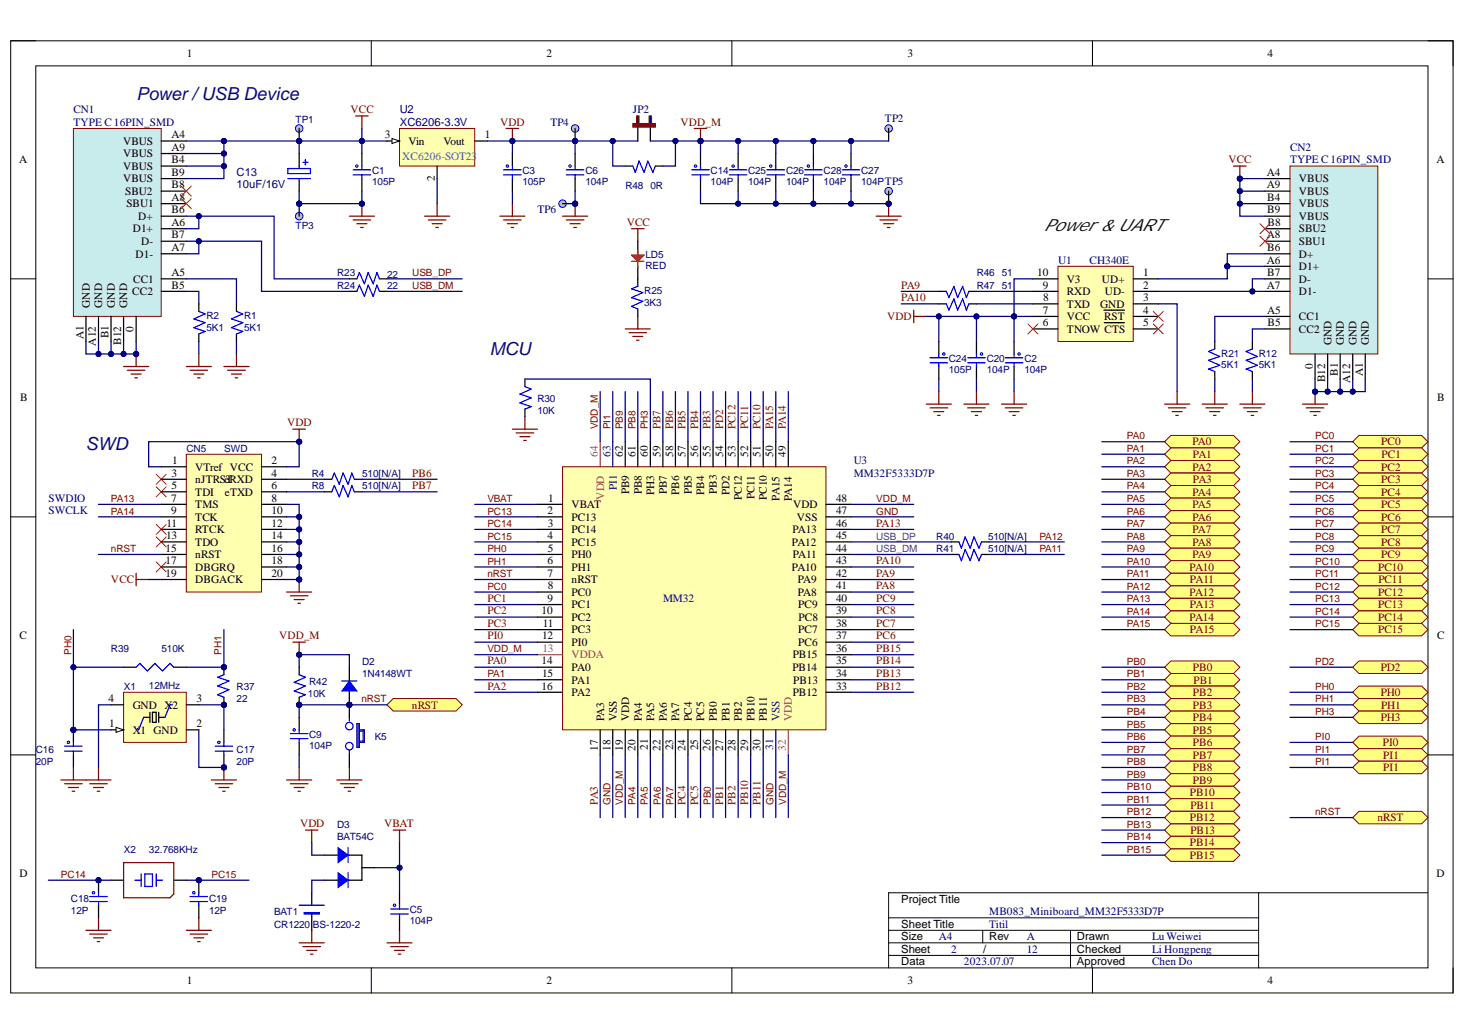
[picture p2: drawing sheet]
<svg xmlns="http://www.w3.org/2000/svg" width="297mm" height="210mm" viewBox="0 0 297 210" stroke-linecap="round" stroke-linejoin="round" font-family="sans-serif">
<defs><g id="words">
<g font-size="3.6" fill="#11037f">
<text x="27.7" y="20.2">Power/USB Device</text>
<text x="99.3" y="72">MCU</text>
<text x="17.4" y="91.3">SWD</text>
</g>
<text font-size="3.4" fill="#080d02" x="211.7" y="46.9">Power &amp; UART</text>
<g font-size="2.3">
<text x="37.9" y="11.6">1</text>
<text x="110.8" y="11.6">2</text>
<text x="184" y="11.6">3</text>
<text x="257" y="11.6">4</text>
<text x="25" y="29.3">VBUS</text>
<text x="34.8" y="28.1">A4</text>
<text x="78" y="28.1">3</text>
<text x="82.8" y="29.3">Vin</text>
<text x="89.9" y="29.3">Vout</text>
<text x="98.3" y="28.1">1</text>
<text x="3.9" y="33.1">A</text>
<text x="25" y="31.9">VBUS</text>
<text x="25" y="34.4">VBUS</text>
<text x="34.8" y="30.6">A9</text>
<text x="34.8" y="35.7">B9</text>
<text x="34.8" y="33.1">B4</text>
<text x="256.8" y="35.7">A4</text>
<text x="291.3" y="33.1">A</text>
<text x="25" y="36.9">VBUS</text>
<text x="25.4" y="39.5">SBU2</text>
<text x="34.8" y="40.7">A8</text>
<text x="34.8" y="38.2">B8</text>
<text x="88.2" y="36.8" transform="rotate(-90 88.2 36.8)">2</text>
<text x="256.8" y="38.2">A9</text>
<text x="256.9" y="40.7">B4</text>
<text x="263.4" y="36.9">VBUS</text>
<text x="263.4" y="39.5">VBUS</text>
<text x="25.6" y="42">SBU1</text>
<text x="26.9" y="47.1">D1+</text>
<text x="28" y="44.6">D+</text>
<text x="34.8" y="45.8">A6</text>
<text x="34.8" y="43.3">B6</text>
<text x="256.9" y="43.3">B9</text>
<text x="257" y="45.8">B8</text>
<text x="263.4" y="44.6">VBUS</text>
<text x="263.4" y="47.1">SBU2</text>
<text x="263.4" y="42">VBUS</text>
<text x="27.5" y="52.2">D1-</text>
<text x="28.6" y="49.7">D-</text>
<text x="34.8" y="51">A7</text>
<text x="34.8" y="48.4">B7</text>
<text x="256.8" y="53.5">A6</text>
<text x="256.8" y="48.4">A8</text>
<text x="256.9" y="51">B6</text>
<text x="263.4" y="49.7">SBU1</text>
<text x="263.4" y="52.2">D+</text>
<text x="26.8" y="59.9">CC2</text>
<text x="27" y="57.3">CC1</text>
<text x="34.8" y="56">A5</text>
<text x="34.8" y="58.6">B5</text>
<text x="210.3" y="56">10</text>
<text x="211.4" y="58.6">9</text>
<text x="216.3" y="59.9">RXD</text>
<text x="216.3" y="57.3">V3</text>
<text x="223.4" y="57.3">UD+</text>
<text x="224" y="59.9">UD-</text>
<text x="231.8" y="56">1</text>
<text x="231.8" y="58.6">2</text>
<text x="256.8" y="58.6">A7</text>
<text x="256.9" y="56">B7</text>
<text x="263.4" y="54.8">D1+</text>
<text x="263.4" y="59.9">D1-</text>
<text x="263.4" y="57.3">D-</text>
<text x="18.2" y="62.4" transform="rotate(-90 18.2 62.4)">GND</text>
<text x="20.7" y="62.4" transform="rotate(-90 20.7 62.4)">GND</text>
<text x="23.3" y="62.4" transform="rotate(-90 23.3 62.4)">GND</text>
<text x="25.8" y="62.4" transform="rotate(-90 25.8 62.4)">GND</text>
<text x="211.4" y="63.7">7</text>
<text x="211.5" y="61.1">8</text>
<text x="216.3" y="64.9">VCC</text>
<text x="216.3" y="62.4">TXD</text>
<text x="223.1" y="62.4">GND</text>
<text x="223.9" y="64.9">RST</text>
<text x="231.8" y="61.1">3</text>
<text x="231.8" y="63.7">4</text>
<text x="256.9" y="63.7">A5</text>
<text x="263.4" y="64.9">CC1</text>
<text x="16.9" y="68.7" transform="rotate(-90 16.9 68.7)">A1</text>
<text x="19.5" y="70.1" transform="rotate(-90 19.5 70.1)">A12</text>
<text x="22" y="68.6" transform="rotate(-90 22 68.6)">B1</text>
<text x="24.5" y="69.9" transform="rotate(-90 24.5 69.9)">B12</text>
<text x="27.1" y="67.3" transform="rotate(-90 27.1 67.3)">0</text>
<text x="211.4" y="66.2">6</text>
<text x="216.3" y="67.5">TNOW CTS</text>
<text x="231.8" y="66.2">5</text>
<text x="257" y="66.2">B5</text>
<text x="263.4" y="67.5">CC2</text>
<text x="270" y="70" transform="rotate(-90 270 70)">GND</text>
<text x="272.5" y="70" transform="rotate(-90 272.5 70)">GND</text>
<text x="275" y="70" transform="rotate(-90 275 70)">GND</text>
<text x="277.6" y="70" transform="rotate(-90 277.6 70)">GND</text>
<text x="266.2" y="74.9" transform="rotate(-90 266.2 74.9)">0</text>
<text x="268.7" y="77.5" transform="rotate(-90 268.7 77.5)">B12</text>
<text x="271.2" y="76.3" transform="rotate(-90 271.2 76.3)">B1</text>
<text x="273.8" y="77.7" transform="rotate(-90 273.8 77.7)">A12</text>
<text x="276.3" y="76.3" transform="rotate(-90 276.3 76.3)">A1</text>
<text x="4.1" y="81.4">B</text>
<text x="291.4" y="81.4">B</text>
<text x="34.9" y="94.2">1</text>
<text x="39.6" y="95.4">VTref VCC</text>
<text x="55.1" y="94.2">2</text>
<text x="126.3" y="92.6" transform="rotate(-90 126.3 92.6)">62</text>
<text x="128.8" y="92.6" transform="rotate(-90 128.8 92.6)">61</text>
<text x="131.4" y="92.6" transform="rotate(-90 131.4 92.6)">60</text>
<text x="133.9" y="92.6" transform="rotate(-90 133.9 92.6)">59</text>
<text x="136.5" y="92.6" transform="rotate(-90 136.5 92.6)">58</text>
<text x="139" y="92.6" transform="rotate(-90 139 92.6)">57</text>
<text x="141.5" y="92.6" transform="rotate(-90 141.5 92.6)">56</text>
<text x="144.1" y="92.6" transform="rotate(-90 144.1 92.6)">55</text>
<text x="146.6" y="92.6" transform="rotate(-90 146.6 92.6)">54</text>
<text x="149.2" y="92.6" transform="rotate(-90 149.2 92.6)">53</text>
<text x="151.7" y="92.6" transform="rotate(-90 151.7 92.6)">52</text>
<text x="154.2" y="92.6" transform="rotate(-90 154.2 92.6)">51</text>
<text x="156.8" y="92.6" transform="rotate(-90 156.8 92.6)">50</text>
<text x="159.3" y="92.6" transform="rotate(-90 159.3 92.6)">49</text>
<text x="34.7" y="101.8">7</text>
<text x="34.8" y="96.7">3</text>
<text x="34.8" y="99.2">5</text>
<text x="39.6" y="98">nJTRSeRXD</text>
<text x="39.6" y="100.5">TDI</text>
<text x="45.6" y="100.5">eTXD</text>
<text x="45.8" y="98">T</text>
<text x="55.1" y="96.7">4</text>
<text x="55.1" y="99.2">6</text>
<text x="55.1" y="101.8">8</text>
<text x="111.2" y="101.8">1</text>
<text x="127.6" y="100.3" transform="rotate(-90 127.6 100.3)">PB9</text>
<text x="130.1" y="100.3" transform="rotate(-90 130.1 100.3)">PB8</text>
<text x="132.7" y="100.3" transform="rotate(-90 132.7 100.3)">PH3</text>
<text x="135.2" y="100.3" transform="rotate(-90 135.2 100.3)">PB7</text>
<text x="137.7" y="100.3" transform="rotate(-90 137.7 100.3)">PB6</text>
<text x="140.3" y="100.3" transform="rotate(-90 140.3 100.3)">PB5</text>
<text x="142.8" y="100.3" transform="rotate(-90 142.8 100.3)">PB4</text>
<text x="145.3" y="100.2" transform="rotate(-90 145.3 100.2)">PB3</text>
<text x="147.9" y="100.4" transform="rotate(-90 147.9 100.4)">PD2</text>
<text x="150.4" y="101.4" transform="rotate(-90 150.4 101.4)">PC12</text>
<text x="153" y="101.3" transform="rotate(-90 153 101.3)">PC11</text>
<text x="155.5" y="101.4" transform="rotate(-90 155.5 101.4)">PC10</text>
<text x="158" y="101.5" transform="rotate(-90 158 101.5)">PA15</text>
<text x="160.6" y="101.6" transform="rotate(-90 160.6 101.6)">PA14</text>
<text x="169.5" y="101.8">48</text>
<text x="33.8" y="106.8">11</text>
<text x="34.7" y="104.3">9</text>
<text x="39.6" y="103">TMS</text>
<text x="39.6" y="105.6">TCK</text>
<text x="55.1" y="104.3">10</text>
<text x="55.1" y="106.8">12</text>
<text x="111" y="104.3">2</text>
<text x="111.1" y="106.8">3</text>
<text x="115.9" y="103">VBAT</text>
<text x="115.9" y="105.6">PC13</text>
<text x="160.8" y="103">VDD</text>
<text x="161.6" y="105.6">VSS</text>
<text x="169.5" y="106.8">46</text>
<text x="169.5" y="104.3">47</text>
<text x="33.6" y="111.9">15</text>
<text x="33.7" y="109.4">13</text>
<text x="39.6" y="108.1">RTCK</text>
<text x="39.6" y="110.7">TDO</text>
<text x="39.6" y="113.2">nRST</text>
<text x="55.1" y="109.4">14</text>
<text x="55.1" y="111.9">16</text>
<text x="111" y="109.4">4</text>
<text x="111.1" y="111.9">5</text>
<text x="115.9" y="108.1">PC14</text>
<text x="115.9" y="110.7">PC15</text>
<text x="115.9" y="113.2">PH0</text>
<text x="160.6" y="110.7">PA12</text>
<text x="160.7" y="108.1">PA13</text>
<text x="160.7" y="113.2">PA11</text>
<text x="169.5" y="111.9">44</text>
<text x="169.5" y="109.4">45</text>
<text x="33.6" y="114.5">17</text>
<text x="33.6" y="117">19</text>
<text x="39.6" y="115.7">DBGRQ</text>
<text x="39.6" y="118.3">DBGACK</text>
<text x="55.1" y="114.5">18</text>
<text x="55.1" y="117">20</text>
<text x="111" y="114.5">6</text>
<text x="111" y="117">7</text>
<text x="111.1" y="119.5">8</text>
<text x="115.9" y="115.7">PH1</text>
<text x="115.9" y="118.3">nRST</text>
<text x="160.6" y="115.7">PA10</text>
<text x="161.8" y="118.3">PA9</text>
<text x="169.5" y="119.5">41</text>
<text x="169.5" y="117">42</text>
<text x="169.5" y="114.5">43</text>
<text x="109.8" y="124.6">10</text>
<text x="111" y="122.1">9</text>
<text x="115.9" y="120.8">PC0</text>
<text x="115.9" y="123.3">PC1</text>
<text x="115.9" y="125.9">PC2</text>
<text x="161.8" y="120.8">PA8</text>
<text x="161.8" y="123.3">PC9</text>
<text x="161.9" y="125.9">PC8</text>
<text x="169.5" y="124.6">39</text>
<text x="169.5" y="122.1">40</text>
<text x="4" y="129.7">C</text>
<text x="109.9" y="129.7">12</text>
<text x="110.1" y="127.1">11</text>
<text x="115.9" y="128.4">PC3</text>
<text x="115.9" y="130.9">PI0</text>
<text x="161.8" y="130.9">PC6</text>
<text x="161.8" y="128.4">PC7</text>
<text x="169.5" y="129.7">37</text>
<text x="169.5" y="127.1">38</text>
<text x="291.4" y="129.7">C</text>
<text x="109.8" y="134.7">14</text>
<text x="109.9" y="137.4">15</text>
<text x="115.9" y="136.1">PA0</text>
<text x="160.7" y="136.1">PB14</text>
<text x="160.7" y="133.5">PB15</text>
<text x="169.5" y="137.4">34</text>
<text x="169.5" y="134.7">35</text>
<text x="169.5" y="132.2">36</text>
<text x="22" y="142.4">4</text>
<text x="26.9" y="143.7">GND X2</text>
<text x="39.8" y="142.4">3</text>
<text x="109.8" y="139.9">16</text>
<text x="115.9" y="138.6">PA1</text>
<text x="115.9" y="141.2">PA2</text>
<text x="160.7" y="141.2">PB12</text>
<text x="160.8" y="138.6">PB13</text>
<text x="169.5" y="139.9">33</text>
<text x="22.2" y="147.5">1</text>
<text x="26.9" y="148.8">X1 GND</text>
<text x="39.8" y="147.5">2</text>
<text x="122.5" y="146.2" transform="rotate(-90 122.5 146.2)">PA3</text>
<text x="125" y="146.2" transform="rotate(-90 125 146.2)">VSS</text>
<text x="127.6" y="146.2" transform="rotate(-90 127.6 146.2)">VDD</text>
<text x="130.1" y="146.2" transform="rotate(-90 130.1 146.2)">PA4</text>
<text x="132.7" y="146.2" transform="rotate(-90 132.7 146.2)">PA5</text>
<text x="135.2" y="146.2" transform="rotate(-90 135.2 146.2)">PA6</text>
<text x="137.7" y="146.2" transform="rotate(-90 137.7 146.2)">PA7</text>
<text x="140.3" y="146.2" transform="rotate(-90 140.3 146.2)">PC4</text>
<text x="142.8" y="146.2" transform="rotate(-90 142.8 146.2)">PC5</text>
<text x="145.3" y="146.2" transform="rotate(-90 145.3 146.2)">PB0</text>
<text x="147.9" y="146.2" transform="rotate(-90 147.9 146.2)">PB1</text>
<text x="150.4" y="146.2" transform="rotate(-90 150.4 146.2)">PB2</text>
<text x="153" y="146.2" transform="rotate(-90 153 146.2)">PB10</text>
<text x="155.5" y="146.2" transform="rotate(-90 155.5 146.2)">PB11</text>
<text x="121.2" y="152.2" transform="rotate(-90 121.2 152.2)">17</text>
<text x="123.8" y="152.2" transform="rotate(-90 123.8 152.2)">18</text>
<text x="126.3" y="152.2" transform="rotate(-90 126.3 152.2)">19</text>
<text x="128.8" y="152.2" transform="rotate(-90 128.8 152.2)">20</text>
<text x="131.4" y="152.1" transform="rotate(-90 131.4 152.1)">21</text>
<text x="133.9" y="152.2" transform="rotate(-90 133.9 152.2)">22</text>
<text x="136.5" y="152.2" transform="rotate(-90 136.5 152.2)">23</text>
<text x="139" y="152.2" transform="rotate(-90 139 152.2)">24</text>
<text x="141.5" y="152.2" transform="rotate(-90 141.5 152.2)">25</text>
<text x="144.1" y="152.2" transform="rotate(-90 144.1 152.2)">26</text>
<text x="146.6" y="152.2" transform="rotate(-90 146.6 152.2)">27</text>
<text x="149.2" y="152.2" transform="rotate(-90 149.2 152.2)">28</text>
<text x="151.7" y="152.2" transform="rotate(-90 151.7 152.2)">29</text>
<text x="154.2" y="152.2" transform="rotate(-90 154.2 152.2)">30</text>
<text x="4" y="177.9">D</text>
<text x="291.3" y="177.9">D</text>
<text x="182.7" y="183.1">Project Title</text>
<text x="182.7" y="188.2">Sheet Title</text>
<text x="182.7" y="190.7">Size</text>
<text x="200.6" y="190.7">Rev</text>
<text x="218.4" y="190.7">Drawn</text>
<text x="182.7" y="193.2">Sheet</text>
<text x="182.7" y="195.8">Data</text>
<text x="199.3" y="193.2">/</text>
<text x="218.4" y="195.8">Approved</text>
<text x="218.4" y="193.2">Checked</text>
<text x="37.9" y="199.6">1</text>
<text x="110.8" y="199.6">2</text>
<text x="184" y="199.6">3</text>
<text x="257" y="199.6">4</text>
</g>
<g font-size="2.3" fill="#000080">
<text x="14.9" y="23">CN1</text>
<text x="81" y="23">U2</text>
<text x="128.3" y="23">JP2</text>
<text x="14.9" y="25.5">TYPE C 16PIN_SMD</text>
<text x="81" y="25.5">XC6206-3.3V</text>
<text x="111.6" y="25.5">TP4</text>
<text x="179.4" y="24.8">TP2</text>
<text x="48" y="35.7">C13</text>
<text x="261.6" y="30.6">CN2</text>
<text x="261.6" y="33.1">TYPE C 16PIN_SMD</text>
<text x="48" y="38.2">10uF/16V</text>
<text x="109" y="43.3">TP6</text>
<text x="214.5" y="53.5">U1</text>
<text x="220.9" y="53.5">CH340E</text>
<text x="173.1" y="94.2">U3</text>
<text x="9.8" y="101.8">SWDIO</text>
<text x="173.1" y="96.7">MM32F5333D7P</text>
<text x="9.8" y="104.3">SWCLK</text>
<text x="134.4" y="122.1">MM32</text>
<text x="200.6" y="185.6">MB083_Miniboard_MM32F5333D7P</text>
<text x="190.4" y="190.7">A4</text>
<text x="200.6" y="188.2">Titil</text>
<text x="208.2" y="190.7">A</text>
<text x="233.6" y="190.7">Lu Weiwei</text>
<text x="192.9" y="193.2">2</text>
<text x="195.4" y="195.8">2023.07.07</text>
<text x="208.2" y="193.2">12</text>
<text x="233.6" y="193.2">Li Hongpeng</text>
<text x="233.6" y="195.8">Chen Do</text>
</g>
<g font-size="2.3" fill="#800000">
<text x="71.1" y="23">VCC</text>
<text x="101.4" y="25.5">VDD</text>
<text x="138" y="25.5">VDD_M</text>
<text x="249.1" y="33.1">VCC</text>
<text x="127.1" y="45.8">VCC</text>
<text x="182.7" y="58.6">PA9</text>
<text x="179.9" y="64.9">VDD</text>
<text x="182.7" y="61.1">PA10</text>
<text x="58.2" y="86.5">VDD</text>
<text x="133.9" y="87.1" transform="rotate(-90 133.9 87.1)">PB7</text>
<text x="136.5" y="87.1" transform="rotate(-90 136.5 87.1)">PB6</text>
<text x="139" y="87.1" transform="rotate(-90 139 87.1)">PB5</text>
<text x="141.5" y="87.1" transform="rotate(-90 141.5 87.1)">PB4</text>
<text x="144.1" y="87.1" transform="rotate(-90 144.1 87.1)">PB3</text>
<text x="146.6" y="87.1" transform="rotate(-90 146.6 87.1)">PD2</text>
<text x="149.2" y="87.1" transform="rotate(-90 149.2 87.1)">PC12</text>
<text x="151.7" y="87.1" transform="rotate(-90 151.7 87.1)">PC11</text>
<text x="154.2" y="87.1" transform="rotate(-90 154.2 87.1)">PC10</text>
<text x="156.8" y="87.1" transform="rotate(-90 156.8 87.1)">PA15</text>
<text x="159.3" y="87.1" transform="rotate(-90 159.3 87.1)">PA14</text>
<text x="241.8" y="90.3">PA0</text>
<text x="241.8" y="95.4">PA2</text>
<text x="241.9" y="92.9">PA1</text>
<text x="280" y="90.3">PC0</text>
<text x="280" y="95.4">PC2</text>
<text x="280.1" y="92.9">PC1</text>
<text x="83.6" y="96.7">PB6</text>
<text x="83.6" y="99.2">PB7</text>
<text x="241.8" y="100.5">PA4</text>
<text x="241.9" y="98">PA3</text>
<text x="280" y="98">PC3</text>
<text x="280" y="100.5">PC4</text>
<text x="177.7" y="106.8">PA13</text>
<text x="241.8" y="103">PA5</text>
<text x="241.8" y="105.6">PA6</text>
<text x="280" y="103">PC5</text>
<text x="280" y="105.6">PC6</text>
<text x="241.8" y="108.1">PA7</text>
<text x="241.8" y="110.7">PA8</text>
<text x="241.8" y="113.2">PA9</text>
<text x="280" y="108.1">PC7</text>
<text x="280" y="110.7">PC8</text>
<text x="280" y="113.2">PC9</text>
<text x="22.5" y="118.3">VCC</text>
<text x="177.7" y="119.5">PA8</text>
<text x="177.7" y="117">PA9</text>
<text x="177.7" y="114.5">PA10</text>
<text x="241.2" y="115.7">PA10</text>
<text x="241.3" y="118.3">PA11</text>
<text x="279.4" y="115.7">PC10</text>
<text x="279.5" y="118.3">PC11</text>
<text x="98.8" y="122.1">PC1</text>
<text x="98.8" y="124.6">PC2</text>
<text x="177.7" y="124.6">PC8</text>
<text x="177.7" y="122.1">PC9</text>
<text x="241.2" y="120.8">PA12</text>
<text x="241.2" y="125.9">PA14</text>
<text x="241.3" y="123.3">PA13</text>
<text x="279.4" y="120.8">PC12</text>
<text x="279.4" y="123.3">PC13</text>
<text x="279.4" y="125.9">PC14</text>
<text x="56.6" y="129.7">VDD_M</text>
<text x="98.8" y="127.1">PC3</text>
<text x="98.8" y="129.7">PI0</text>
<text x="177.7" y="129.7">PC6</text>
<text x="177.7" y="127.1">PC7</text>
<text x="241.3" y="128.4">PA15</text>
<text x="279.4" y="128.4">PC15</text>
<text x="98.8" y="134.7">PA0</text>
<text x="177.7" y="137.4">PB13</text>
<text x="177.7" y="134.7">PB14</text>
<text x="177.7" y="132.2">PB15</text>
<text x="241.9" y="136.1">PB0</text>
<text x="279.9" y="136.1">PD2</text>
<text x="83.5" y="143.7">nRST</text>
<text x="98.8" y="139.9">PA2</text>
<text x="177.7" y="139.9">PB12</text>
<text x="241.9" y="141.2">PB2</text>
<text x="241.9" y="143.7">PB3</text>
<text x="242" y="138.6">PB1</text>
<text x="279.9" y="141.2">PH0</text>
<text x="280" y="143.7">PH1</text>
<text x="241.9" y="146.2">PB4</text>
<text x="241.9" y="148.8">PB5</text>
<text x="279.9" y="146.2">PH3</text>
<text x="241.9" y="151.3">PB6</text>
<text x="241.9" y="153.8">PB7</text>
<text x="280.4" y="151.3">PI0</text>
<text x="280.5" y="153.8">PI1</text>
<text x="241.3" y="161.5">PB10</text>
<text x="241.9" y="156.4">PB8</text>
<text x="241.9" y="158.9">PB9</text>
<text x="280.5" y="156.4">PI1</text>
<text x="60.8" y="167.8">VDD</text>
<text x="77.9" y="167.8">VBAT</text>
<text x="121.2" y="163.2" transform="rotate(-90 121.2 163.2)">PA3</text>
<text x="139" y="163.2" transform="rotate(-90 139 163.2)">PC4</text>
<text x="141.5" y="163.2" transform="rotate(-90 141.5 163.2)">PC5</text>
<text x="146.6" y="163.2" transform="rotate(-90 146.6 163.2)">PB1</text>
<text x="149.2" y="163.2" transform="rotate(-90 149.2 163.2)">PB2</text>
<text x="151.7" y="163.2" transform="rotate(-90 151.7 163.2)">PB10</text>
<text x="154.2" y="163.2" transform="rotate(-90 154.2 163.2)">PB11</text>
<text x="241.3" y="166.5">PB12</text>
<text x="241.4" y="164">PB11</text>
<text x="279.3" y="166.5">nRST</text>
<text x="241.3" y="171.6">PB14</text>
<text x="241.4" y="169.1">PB13</text>
<text x="241.3" y="174.1">PB15</text>
</g>
<text font-size="2.3" fill="#009cca" x="81.6" y="32.4">XC6206-SOT23</text>
<g font-size="2.3" fill="#c5008e">
<text x="121.2" y="92.6" transform="rotate(-90 121.2 92.6)">64</text>
<text x="122.5" y="101.4" transform="rotate(-90 122.5 101.4)">VDD</text>
<text x="110" y="132.2">13</text>
<text x="115.9" y="133.5">VDDA</text>
<text x="160.6" y="146.2" transform="rotate(-90 160.6 146.2)">VDD</text>
<text x="159.3" y="152.2" transform="rotate(-90 159.3 152.2)">32</text>
</g>
<g font-size="2.3" fill="#11037f">
<text x="123.8" y="92.6" transform="rotate(-90 123.8 92.6)">63</text>
<text x="125" y="99.3" transform="rotate(-90 125 99.3)">PI1</text>
<text x="158" y="146.2" transform="rotate(-90 158 146.2)">VSS</text>
<text x="156.8" y="152.1" transform="rotate(-90 156.8 152.1)">31</text>
</g>
<g font-size="2" fill="#000080">
<text x="59.9" y="24.9">TP1</text>
<text x="75.5" y="35.3">C1</text>
<text x="105.9" y="35.3">C3</text>
<text x="118.7" y="35.3">C6</text>
<text x="144.1" y="35.3">C14</text>
<text x="151.7" y="35.3">C25</text>
<text x="159.4" y="35.3">C26</text>
<text x="167" y="35.3">C28</text>
<text x="174.6" y="35.3">C27</text>
<text x="75.5" y="37.5">105P</text>
<text x="105.9" y="37.5">105P</text>
<text x="118.7" y="37.5">104P</text>
<text x="126.8" y="38.3">R48</text>
<text x="131.9" y="38.3">0R</text>
<text x="144.1" y="37.5">104P</text>
<text x="151.7" y="37.5">104P</text>
<text x="159.4" y="37.5">104P</text>
<text x="167" y="37.5">104P</text>
<text x="174.6" y="37.5">104PTP5</text>
<text x="59.9" y="46.4">TP3</text>
<text x="130.9" y="52.2">LD5</text>
<text x="68.4" y="56">R23</text>
<text x="68.4" y="58.6">R24</text>
<text x="78.5" y="56.3">22</text>
<text x="78.5" y="58.6">22</text>
<text x="130.6" y="59.6">R25</text>
<text x="130.9" y="54.5">RED</text>
<text x="198" y="56">R46</text>
<text x="198" y="58.6">R47</text>
<text x="203.1" y="56">51</text>
<text x="203.1" y="58.6">51</text>
<text x="41.9" y="64.8">R2</text>
<text x="49.5" y="64.8">R1</text>
<text x="130.6" y="62">3K3</text>
<text x="41.9" y="67">5K1</text>
<text x="49.5" y="67">5K1</text>
<text x="192.4" y="73.4">C24</text>
<text x="192.4" y="75.7">105P</text>
<text x="200.1" y="73.4">C20</text>
<text x="200.1" y="75.7">104P</text>
<text x="207.7" y="73.4">C2</text>
<text x="207.7" y="75.7">104P</text>
<text x="247.6" y="72.4">R21</text>
<text x="247.6" y="74.6">5K1</text>
<text x="255.2" y="72.4">R12</text>
<text x="255.2" y="74.6">5K1</text>
<text x="109" y="81.5">R30</text>
<text x="109" y="84">10K</text>
<text x="37.8" y="91.6">CN5</text>
<text x="45.4" y="91.6">SWD</text>
<text x="63.2" y="96.7">R4</text>
<text x="63.2" y="99.2">R8</text>
<text x="73.4" y="96.7">510[N/A]</text>
<text x="73.4" y="99.2">510[N/A]</text>
<text x="189.8" y="109.5">R40</text>
<text x="189.8" y="112">R41</text>
<text x="200.3" y="109.5">510[N/A]</text>
<text x="200.3" y="112">510[N/A]</text>
<text x="22.5" y="132.3">R39</text>
<text x="32.7" y="132.3">510K</text>
<text x="73.4" y="134.8">D2</text>
<text x="73.4" y="137.4">1N4148WT</text>
<text x="25.1" y="139.9">X1</text>
<text x="30.2" y="139.6">12MHz</text>
<text x="48" y="139.9">R37</text>
<text x="48" y="142.4">22</text>
<text x="62.4" y="141.4">10K</text>
<text x="62.7" y="138.9">R42</text>
<text x="62.7" y="149.6">C9</text>
<text x="7.3" y="152.7">C16</text>
<text x="7.3" y="155.2">20P</text>
<text x="48" y="152.7">C17</text>
<text x="48" y="155.2">20P</text>
<text x="62.7" y="151.9">104P</text>
<text x="76" y="150.1">K5</text>
<text x="68.4" y="167.9">D3</text>
<text x="25.1" y="173">X2</text>
<text x="30.2" y="173">32.768KHz</text>
<text x="68.4" y="170.4">BAT54C</text>
<text x="14.4" y="182.8">C18</text>
<text x="14.4" y="185.4">12P</text>
<text x="42.4" y="182.8">C19</text>
<text x="42.4" y="185.4">12P</text>
<text x="55.6" y="185.6">BAT1</text>
<text x="83.1" y="185.1">C5</text>
<text x="55.6" y="188.2">CR1220</text>
<text x="63.5" y="188.2">BS-1220-2</text>
<text x="83.1" y="187.4">104P</text>
</g>
<g font-size="2" fill="#800000">
<text x="83.6" y="58.6">USB_DM</text>
<text x="83.6" y="56">USB_DP</text>
<text x="121.2" y="87.1" transform="rotate(-90 121.2 87.1)">VDD_M</text>
<text x="123.8" y="87.1" transform="rotate(-90 123.8 87.1)">PI1</text>
<text x="126.3" y="87.1" transform="rotate(-90 126.3 87.1)">PB9</text>
<text x="128.8" y="87.1" transform="rotate(-90 128.8 87.1)">PB8</text>
<text x="131.4" y="87.1" transform="rotate(-90 131.4 87.1)">PH3</text>
<text x="228.5" y="89.1">PA0</text>
<text x="266.7" y="89.1">PC0</text>
<text x="228.5" y="94.2">PA2</text>
<text x="228.5" y="91.6">PA1</text>
<text x="266.7" y="94.2">PC2</text>
<text x="266.7" y="91.6">PC1</text>
<text x="22.5" y="101.8">PA13</text>
<text x="98.8" y="101.8">VBAT</text>
<text x="177.7" y="101.8">VDD_M</text>
<text x="228.5" y="96.7">PA3</text>
<text x="228.5" y="99.2">PA4</text>
<text x="228.5" y="101.8">PA5</text>
<text x="266.7" y="96.7">PC3</text>
<text x="266.7" y="99.2">PC4</text>
<text x="266.7" y="101.8">PC5</text>
<text x="22.5" y="104.4">PA14</text>
<text x="98.8" y="104.4">PC13</text>
<text x="98.8" y="106.9">PC14</text>
<text x="177.7" y="104.4">GND</text>
<text x="228.5" y="104.4">PA6</text>
<text x="228.5" y="106.9">PA7</text>
<text x="266.7" y="104.4">PC6</text>
<text x="266.7" y="106.9">PC7</text>
<text x="22.5" y="112">nRST</text>
<text x="98.8" y="112">PH0</text>
<text x="98.8" y="109.5">PC15</text>
<text x="210.7" y="112">PA11</text>
<text x="210.7" y="109.5">PA12</text>
<text x="228.5" y="109.5">PA8</text>
<text x="228.5" y="112">PA9</text>
<text x="266.7" y="109.5">PC8</text>
<text x="266.7" y="112">PC9</text>
<text x="98.8" y="117.1">nRST</text>
<text x="98.8" y="114.5">PH1</text>
<text x="98.8" y="119.6">PC0</text>
<text x="228.5" y="119.6">PA12</text>
<text x="228.5" y="117.1">PA11</text>
<text x="228.5" y="114.5">PA10</text>
<text x="266.7" y="119.6">PC12</text>
<text x="266.7" y="117.1">PC11</text>
<text x="266.7" y="114.5">PC10</text>
<text x="228.5" y="122.1">PA13</text>
<text x="228.5" y="124.7">PA14</text>
<text x="266.7" y="122.1">PC13</text>
<text x="266.7" y="124.7">PC14</text>
<text x="228.5" y="127.2">PA15</text>
<text x="266.7" y="127.2">PC15</text>
<text x="14.5" y="132.8" transform="rotate(-90 14.5 132.8)">PH0</text>
<text x="44.9" y="132.8" transform="rotate(-90 44.9 132.8)">PH1</text>
<text x="98.8" y="137.4">PA1</text>
<text x="98.8" y="132.3">VDD_M</text>
<text x="228.5" y="137.4">PB1</text>
<text x="228.5" y="134.8">PB0</text>
<text x="266.7" y="134.8">PD2</text>
<text x="73.3" y="142.4">nRST</text>
<text x="228.5" y="142.4">PB3</text>
<text x="228.5" y="139.9">PB2</text>
<text x="266.7" y="142.4">PH1</text>
<text x="266.7" y="139.9">PH0</text>
<text x="228.5" y="145">PB4</text>
<text x="228.5" y="147.6">PB5</text>
<text x="266.7" y="145">PH3</text>
<text x="228.5" y="150.1">PB6</text>
<text x="228.5" y="152.7">PB7</text>
<text x="228.5" y="155.2">PB8</text>
<text x="266.7" y="150.1">PI0</text>
<text x="266.7" y="152.7">PI1</text>
<text x="266.7" y="155.2">PI1</text>
<text x="228.5" y="160.3">PB10</text>
<text x="228.5" y="157.7">PB9</text>
<text x="123.8" y="163.2" transform="rotate(-90 123.8 163.2)">GND</text>
<text x="126.3" y="163.2" transform="rotate(-90 126.3 163.2)">VDD_M</text>
<text x="128.8" y="163.2" transform="rotate(-90 128.8 163.2)">PA4</text>
<text x="131.4" y="163.2" transform="rotate(-90 131.4 163.2)">PA5</text>
<text x="134" y="163.2" transform="rotate(-90 134 163.2)">PA6</text>
<text x="136.5" y="163.2" transform="rotate(-90 136.5 163.2)">PA7</text>
<text x="144.2" y="163.2" transform="rotate(-90 144.2 163.2)">PB0</text>
<text x="156.8" y="163.2" transform="rotate(-90 156.8 163.2)">GND</text>
<text x="159.4" y="163.2" transform="rotate(-90 159.4 163.2)">VDD_M</text>
<text x="228.5" y="165.3">PB12</text>
<text x="228.5" y="162.8">PB11</text>
<text x="228.5" y="167.9">PB13</text>
<text x="266.7" y="165.3">nRST</text>
<text x="228.5" y="170.4">PB14</text>
<text x="228.5" y="173">PB15</text>
<text x="12.4" y="178">PC14</text>
<text x="42.9" y="178">PC15</text>
</g>
<g font-size="2" fill="#800080">
<text x="177.7" y="109.5">USB_DP</text>
<text x="177.7" y="112">USB_DM</text>
</g>
</g></defs>
<path d="M2.2 8.3h292.4v193.1h-292.4z" fill="none" stroke="#000" stroke-width=".2"/>
<path d="M7.3 13.4h282.2v182.9h-282.2z" fill-rule="evenodd" fill="#fff"/>
<g fill="none" stroke="#000" stroke-width=".2">
<path d="M2.2 8.3h5.1M7.3 13.4h282.2v182.9h-282.2zM75.3 8.3v5.1M148.4 8.3v5.1M221.5 8.3v5.1M289.5 8.3h5.1v5.1M2.2 56.5h5.1M289.5 56.6h5.1M2.2 104.8h5.1M289.5 104.8h5.1M2.2 153.1h5.1M289.5 153.1h5.1"/>
<path d="M75.3 196.3v5.1M148.4 196.3v5.1M221.5 196.3v5.1M294.6 196.3v5.1"/>
</g>
<path d="M103.9 87h5.1M104.7 87.8h3.5M105.4 88.6h2M106.2 89.3h.5M106.4 84.5v2.5" fill="none" stroke="#800000" stroke-width=".25"/>
<path d="M106.4 76.9v1.5M106.4 83v1.5" fill="none" stroke="#000" stroke-width=".25"/>
<path d="M106.4 78.4l1.3 .5-2.3 1 2.3 .8-2.3 1 2.3 .8-1.3 .5" fill="none" stroke="#00f" stroke-width=".25"/>
<circle cx="60.7" cy="28.6" r=".51" fill="#000080"/>
<circle cx="60.7" cy="28.6" r=".51" fill="none" stroke="#000080" stroke-width=".2"/>
<circle cx="60.7" cy="26.1" r=".76" fill="#c0c0c0"/>
<circle cx="60.7" cy="26.1" r=".76" fill="none" stroke="#00f" stroke-width=".2"/>
<path d="M60.7 26.1v2.5" fill="none" stroke="#000" stroke-width=".25"/>
<circle cx="60.7" cy="28.6" r=".51" fill="#000080"/>
<circle cx="60.7" cy="28.6" r=".51" fill="none" stroke="#000080" stroke-width=".2"/>
<circle cx="60.7" cy="41.3" r=".51" fill="#000080"/>
<circle cx="60.7" cy="41.3" r=".51" fill="none" stroke="#000080" stroke-width=".2"/>
<circle cx="60.7" cy="43.8" r=".76" fill="#c0c0c0"/>
<circle cx="60.7" cy="43.8" r=".76" fill="none" stroke="#00f" stroke-width=".2"/>
<path d="M60.7 41.3v2.5" fill="none" stroke="#000" stroke-width=".25"/>
<circle cx="60.7" cy="41.3" r=".51" fill="#000080"/>
<circle cx="60.7" cy="41.3" r=".51" fill="none" stroke="#000080" stroke-width=".2"/>
<path d="M192.9 109.9h1.5M192.9 112.4h1.5M199 109.9h1.5M199 112.4h1.5" fill="none" stroke="#000" stroke-width=".25"/>
<path d="M194.4 109.9l.5 1.3 .8-2.3 1 2.3 .8-2.3 1 2.3 .5-1.3M194.4 112.4l.5 1.3 .8-2.3 1 2.3 .8-2.3 1 2.3 .5-1.3" fill="none" stroke="#00f" stroke-width=".25"/>
<path d="M60.7 117.5v2.6M58.1 120.1h5.1M58.9 120.8h3.5M59.6 121.6h2.1M60.4 122.4h.5" fill="none" stroke="#800000" stroke-width=".25"/>
<circle cx="60.7" cy="117.5" r=".51" fill="#000080"/>
<circle cx="60.7" cy="117.5" r=".51" fill="none" stroke="#000080" stroke-width=".2"/>
<path d="M59.4 87h2.5M60.7 87v2.6" fill="none" stroke="#800000" stroke-width=".25"/>
<circle cx="60.7" cy="89.6" r=".51" fill="#000080"/>
<circle cx="60.7" cy="89.6" r=".51" fill="none" stroke="#000080" stroke-width=".2"/>
<path d="M27.6 116.3v2.5M27.6 117.5h2.5" fill="none" stroke="#800000" stroke-width=".25"/>
<path d="M60.7 31.1v3.1M60.7 36.2v2.6" fill="none" stroke="#000" stroke-width=".25"/>
<path d="M58.4 34.2h4.5v1h-4.5zM58.4 36.2h4.5M61.4 32.9h1M61.9 32.4v1" fill="none" stroke="#00f" stroke-width=".25"/>
<circle cx="14.9" cy="148" r=".51" fill="#000080"/>
<circle cx="14.9" cy="148" r=".51" fill="none" stroke="#000080" stroke-width=".2"/>
<path d="M14.9 148v2.6" fill="none" stroke="#000" stroke-width=".25"/>
<circle cx="14.9" cy="148" r=".51" fill="#000080"/>
<circle cx="14.9" cy="148" r=".51" fill="none" stroke="#000080" stroke-width=".2"/>
<path d="M14.9 153.1v2.5" fill="none" stroke="#000" stroke-width=".25"/>
<path d="M13.1 152.3h3.6M13.1 151.3h3.6M14.9 150.6v.7M14.9 152.3v.8" fill="none" stroke="#00f" stroke-width=".25"/>
<circle cx="13.9" cy="150.6" r=".25" fill="#c0c0c0"/>
<circle cx="13.9" cy="150.6" r=".25" fill="none" stroke="#00f" stroke-width=".2"/>
<circle cx="45.4" cy="155.6" r=".51" fill="#000080"/>
<circle cx="45.4" cy="155.6" r=".51" fill="none" stroke="#000080" stroke-width=".2"/>
<path d="M45.4 148v2.6M45.4 153.1v2.5" fill="none" stroke="#000" stroke-width=".25"/>
<circle cx="45.4" cy="155.6" r=".51" fill="#000080"/>
<circle cx="45.4" cy="155.6" r=".51" fill="none" stroke="#000080" stroke-width=".2"/>
<path d="M43.6 152.3h3.6M43.6 151.3h3.6M45.4 150.6v.7M45.4 152.3v.8" fill="none" stroke="#00f" stroke-width=".25"/>
<circle cx="44.4" cy="150.6" r=".25" fill="#c0c0c0"/>
<circle cx="44.4" cy="150.6" r=".25" fill="none" stroke="#00f" stroke-width=".2"/>
<path d="M25.1 135.3h2.5M35.2 135.3h2.6" fill="none" stroke="#000" stroke-width=".25"/>
<path d="M27.6 135.3l.8-.8 1.5 1.6 1.5-1.6 1.5 1.6 1.6-1.6 .7 .8" fill="none" stroke="#00f" stroke-width=".25"/>
<path d="M12.3 158.2h5.1M13.1 158.9h3.6M13.9 159.7h2M14.9 155.6v2.6M42.9 158.2h5M43.6 158.9h3.6M44.4 159.7h2M45.4 155.6v2.6M14.6 160.5h.5M45.1 160.5h.6" fill="none" stroke="#800000" stroke-width=".25"/>
<circle cx="45.4" cy="155.6" r=".51" fill="#000080"/>
<circle cx="45.4" cy="155.6" r=".51" fill="none" stroke="#000080" stroke-width=".2"/>
<circle cx="45.4" cy="142.9" r=".51" fill="#000080"/>
<circle cx="45.4" cy="142.9" r=".51" fill="none" stroke="#000080" stroke-width=".2"/>
<circle cx="45.4" cy="135.3" r=".51" fill="#000080"/>
<circle cx="45.4" cy="135.3" r=".51" fill="none" stroke="#000080" stroke-width=".2"/>
<path d="M45.4 141.4v1.5" fill="none" stroke="#000" stroke-width=".25"/>
<circle cx="45.4" cy="142.9" r=".51" fill="#000080"/>
<circle cx="45.4" cy="142.9" r=".51" fill="none" stroke="#000080" stroke-width=".2"/>
<path d="M45.4 135.3v1.5" fill="none" stroke="#000" stroke-width=".25"/>
<circle cx="45.4" cy="135.3" r=".51" fill="#000080"/>
<circle cx="45.4" cy="135.3" r=".51" fill="none" stroke="#000080" stroke-width=".2"/>
<path d="M45.4 136.8l-1.3 .5 2.3 .8-2.3 1 2.3 .8-2.3 1 1.3 .5" fill="none" stroke="#00f" stroke-width=".25"/>
<path d="M25.1 140.4h12.7v10.2h-12.7z" fill-rule="evenodd" fill="#ffffb0"/>
<path d="M25.1 140.4h12.7v10.2h-12.7z" fill="none" stroke="#800000" stroke-width=".2"/>
<path d="M22.5 142.9h2.6M22.5 148h2.6M29.1 145.5h1.3M30.4 144.5v2M30.9 144.5h.8v2h-.8zM32.2 144.5v2M32.2 145.5h1.2M37.8 142.9h2.5M37.8 148h2.5" fill="none" stroke="#000" stroke-width=".25"/>
<path d="M23.5 147.5l1.6 .5-1.6 .5z" fill="#f8fcff"/>
<path d="M23.5 147.5l1.6 .5-1.6 .5z" fill="none" stroke="#000" stroke-width=".2"/>
<path d="M29.1 145.5l-1 2.5-.2-.2M35 142.9h-.5l-1.1 2.6M27.3 178.5h1.3M28.6 177.2v2.6M29.4 177.2h1.5v2.6h-1.5zM31.7 177.2v2.6M31.7 178.5h1.2" fill="none" stroke="#00f" stroke-width=".25"/>
<g fill="none" stroke="#800000" stroke-width=".25">
<path d="M17.4 158.2h5.1M18.2 158.9h3.6M19 159.7h2M20 155.6v2.6M19.7 160.5h.5M25.1 174.9h10.1v6.4l-.7 .8h-9.4zM17.4 188.7h5.1M18.2 189.4h3.6M19 190.2h2M19.7 191h.5M20 186.1v2.6M37.8 188.7h5.1"/>
<path d="M38.5 189.4h3.6M39.3 190.2h2M40.1 191h.5M40.3 186.1v2.6"/>
</g>
<path d="M22.5 178.5h2.6M35.2 178.5h2.6" fill="none" stroke="#000" stroke-width=".25"/>
<circle cx="20" cy="178.5" r=".51" fill="#000080"/>
<circle cx="20" cy="178.5" r=".51" fill="none" stroke="#000080" stroke-width=".2"/>
<path d="M20 178.5v2.6" fill="none" stroke="#000" stroke-width=".25"/>
<circle cx="20" cy="178.5" r=".51" fill="#000080"/>
<circle cx="20" cy="178.5" r=".51" fill="none" stroke="#000080" stroke-width=".2"/>
<path d="M20 183.6v2.5" fill="none" stroke="#000" stroke-width=".25"/>
<path d="M18.2 182.8h3.6M18.2 181.8h3.6M20 181.1v.7M20 182.8v.8" fill="none" stroke="#00f" stroke-width=".25"/>
<circle cx="19" cy="181.1" r=".26" fill="#c0c0c0"/>
<circle cx="19" cy="181.1" r=".26" fill="none" stroke="#00f" stroke-width=".2"/>
<circle cx="40.3" cy="178.5" r=".51" fill="#000080"/>
<circle cx="40.3" cy="178.5" r=".51" fill="none" stroke="#000080" stroke-width=".2"/>
<path d="M40.3 178.5v2.6" fill="none" stroke="#000" stroke-width=".25"/>
<circle cx="40.3" cy="178.5" r=".51" fill="#000080"/>
<circle cx="40.3" cy="178.5" r=".51" fill="none" stroke="#000080" stroke-width=".2"/>
<path d="M40.3 183.6v2.5" fill="none" stroke="#000" stroke-width=".25"/>
<path d="M38.5 182.8h3.6M38.5 181.8h3.6M40.3 181.1v.7M40.3 182.8v.8" fill="none" stroke="#00f" stroke-width=".25"/>
<circle cx="39.3" cy="181.1" r=".26" fill="#c0c0c0"/>
<circle cx="39.3" cy="181.1" r=".26" fill="none" stroke="#00f" stroke-width=".2"/>
<path d="M70.8 56.5h1.6M70.8 59.1h1.6M76.9 56.5h1.6M76.9 59.1h1.6" fill="none" stroke="#000" stroke-width=".25"/>
<path d="M72.4 56.5l.5-1.2 1 2.3 .7-2.3 1.1 2.3 .7-2.3 .5 1.2M72.4 59.1l.5-1.3 1 2.3 .7-2.3 1.1 2.3 .7-2.3 .5 1.3" fill="none" stroke="#00f" stroke-width=".25"/>
<path d="M25.1 74.3h5M25.8 75.1h3.6M26.6 75.9h2M27.3 76.6h.6M27.6 71.8v2.5" fill="none" stroke="#800000" stroke-width=".25"/>
<circle cx="27.6" cy="71.8" r=".51" fill="#000080"/>
<circle cx="27.6" cy="71.8" r=".51" fill="none" stroke="#000080" stroke-width=".2"/>
<path d="M40.3 61.6v1.6M40.3 67.7v1.5M47.9 61.6v1.6M47.9 67.7v1.5" fill="none" stroke="#000" stroke-width=".25"/>
<path d="M40.3 63.2l1.3 .5-2.3 1 2.3 .7-2.3 1.1 2.3 .7-1.3 .5M47.9 63.2l1.3 .5-2.3 1 2.3 .7-2.3 1.1 2.3 .7-1.3 .5" fill="none" stroke="#00f" stroke-width=".25"/>
<path d="M37.8 74.3h5.1M38.5 75.1h3.6M39.3 75.9h2M40.1 76.6h.5M40.3 71.8v2.5" fill="none" stroke="#800000" stroke-width=".25"/>
<circle cx="60.7" cy="142.9" r=".51" fill="#000080"/>
<circle cx="60.7" cy="142.9" r=".51" fill="none" stroke="#000080" stroke-width=".2"/>
<path d="M60.7 135.3v1.5M60.7 141.4v1.5" fill="none" stroke="#000" stroke-width=".25"/>
<circle cx="60.7" cy="142.9" r=".51" fill="#000080"/>
<circle cx="60.7" cy="142.9" r=".51" fill="none" stroke="#000080" stroke-width=".2"/>
<path d="M60.7 136.8l1.2 .5-2.3 1.1 2.3 .7-2.3 1 2.3 .8-1.2 .5M58.9 149.8h3.5M58.9 148.8h3.5M60.7 148v.8M60.7 149.8v.8" fill="none" stroke="#00f" stroke-width=".25"/>
<path d="M60.7 145.5v2.5M60.7 150.6v2.5" fill="none" stroke="#000" stroke-width=".25"/>
<circle cx="59.6" cy="148" r=".25" fill="#c0c0c0"/>
<circle cx="59.6" cy="148" r=".25" fill="none" stroke="#00f" stroke-width=".2"/>
<path d="M59.4 130.2h2.5M60.7 130.2v2.6M58.1 158.2h5.1M58.9 158.9h3.5M59.6 159.7h2.1M60.7 155.6v2.6M60.4 160.5h.5" fill="none" stroke="#800000" stroke-width=".25"/>
<circle cx="60.7" cy="132.8" r=".51" fill="#000080"/>
<circle cx="60.7" cy="132.8" r=".51" fill="none" stroke="#000080" stroke-width=".2"/>
<circle cx="70.8" cy="142.9" r=".51" fill="#000080"/>
<circle cx="70.8" cy="142.9" r=".51" fill="none" stroke="#000080" stroke-width=".2"/>
<g fill="none" stroke="#00f" stroke-width=".25">
<circle cx="70.8" cy="147.3" r=".76"/>
<circle cx="70.8" cy="151.3" r=".76"/>
</g>
<path d="M70.8 142.9v2.6" fill="none" stroke="#000" stroke-width=".25"/>
<circle cx="70.8" cy="142.9" r=".51" fill="#000080"/>
<circle cx="70.8" cy="142.9" r=".51" fill="none" stroke="#000080" stroke-width=".2"/>
<path d="M65.7 97.2h1.6M65.7 99.7h1.6M71.8 97.2h1.6M71.8 99.7h1.6M70.8 153.1v2.5" fill="none" stroke="#000" stroke-width=".25"/>
<path d="M70.8 145.5v.7M70.8 152.1v1M72.4 146.7h.5v4.9h-.5zM72.6 146.7v4.9M72.9 148h1v2.6h-1M72.9 148.3h.7M72.9 150.3h.7M73.6 148v2.6" fill="none" stroke="#0000bf" stroke-width=".25"/>
<path d="M128 46.4h2.6M129.3 46.4v2.5M126.8 66.7h5.1M127.5 67.5h3.6M128.3 68.2h2M129.1 69h.5M129.3 64.2v2.5M68.3 158.2h5.1M69 158.9h3.6M69.8 159.7h2M70.8 155.6v2.6M70.6 160.5h.5" fill="none" stroke="#800000" stroke-width=".25"/>
<path d="M67.3 97.2l.5-1.3 1 2.3 .8-2.3 1 2.3 .7-2.3 .5 1.3M67.3 99.7l.5-1.2 1 2.3 .8-2.3 1 2.3 .7-2.3 .5 1.2" fill="none" stroke="#00f" stroke-width=".25"/>
<path d="M31.7 98.7l2 2.1M31.7 96.2l2 2M33.7 98.7l-2 2.1M33.7 96.2l-2 2M31.7 106.3l2 2.1M31.7 108.9l2 2M31.7 114l2 2M33.7 106.3l-2 2.1M33.7 108.9l-2 2M33.7 114l-2 2" fill="none" stroke="#f00" stroke-width=".2"/>
<path d="M214.5 54h15.3v15.3h-15.3z" fill-rule="evenodd" fill="#ffffb0"/>
<path d="M214.5 54h15.3v15.3h-15.3z" fill="none" stroke="#800000" stroke-width=".2"/>
<path d="M209.4 56.6h5.1M209.4 59.1h5.1M229.8 56.6h5.1M229.8 59.1h5.1M209.4 61.6h5.1M209.4 64.2h5.1M209.4 66.7h5.1M223.8 62.9h4.2M223.9 65.4h4.1M229.8 61.6h5.1M229.8 64.2h5.1M229.8 66.7h5.1" fill="none" stroke="#000" stroke-width=".25"/>
<path d="M250.1 33.7h2.6M251.4 33.7v2.5M238.7 79.4v2.6M236.1 82h5.1M236.9 82.7h3.5M237.7 83.5h2M238.4 84.2h.5" fill="none" stroke="#800000" stroke-width=".25"/>
<path d="M208.4 65.7l2 2M210.4 65.7l-2 2M233.8 63.2l2.1 2M233.8 65.7l2.1 2M235.9 63.2l-2.1 2M235.9 65.7l-2.1 2" fill="none" stroke="#f00" stroke-width=".2"/>
<circle cx="251.4" cy="36.2" r=".51" fill="#000080"/>
<circle cx="251.4" cy="36.2" r=".51" fill="none" stroke="#000080" stroke-width=".2"/>
<path d="M185.3 62.9v2.5M185.3 64.2h2.5" fill="none" stroke="#800000" stroke-width=".25"/>
<path d="M205.6 69.3v2.5M205.6 74.3v2.6" fill="none" stroke="#000" stroke-width=".25"/>
<path d="M203.8 73.6h3.6M203.8 72.6h3.6M205.6 71.8v.8M205.6 73.6v.7" fill="none" stroke="#00f" stroke-width=".25"/>
<circle cx="206.6" cy="71.8" r=".26" fill="#c0c0c0"/>
<circle cx="206.6" cy="71.8" r=".26" fill="none" stroke="#00f" stroke-width=".2"/>
<path d="M198 69.3v2.5M198 74.3v2.6" fill="none" stroke="#000" stroke-width=".25"/>
<path d="M196.2 73.6h3.6M196.2 72.6h3.6M198 71.8v.8M198 73.6v.7" fill="none" stroke="#00f" stroke-width=".25"/>
<circle cx="199" cy="71.8" r=".25" fill="#c0c0c0"/>
<circle cx="199" cy="71.8" r=".25" fill="none" stroke="#00f" stroke-width=".2"/>
<g fill="none" stroke="#800000" stroke-width=".25">
<path d="M198 79.4v2.6M205.6 79.4v2.6M246.3 79.4v2.6M253.9 79.4v2.6M266.6 79.4v2.6M195.4 82h5.1M196.2 82.7h3.6M197 83.5h2M197.7 84.2h.5M203.1 82h5.1M203.8 82.7h3.6M204.6 83.5h2"/>
<path d="M205.4 84.2h.5M243.8 82h5M244.5 82.7h3.6M245.3 83.5h2M246 84.2h.6M251.4 82h5.1M252.2 82.7h3.5M252.9 83.5h2M253.7 84.2h.5M264.1 82h5.1M264.9 82.7h3.5M265.6 83.5h2.1"/>
<path d="M266.4 84.2h.5"/>
</g>
<path d="M246.3 69.3v1.5M246.3 75.4v1.5M253.9 69.3v1.5M253.9 75.4v1.5" fill="none" stroke="#000" stroke-width=".25"/>
<path d="M246.3 70.8l-1.3 .5 2.3 1-2.3 .8 2.3 1-2.3 .7 1.3 .6M253.9 70.8l-1.2 .5 2.2 1-2.2 .8 2.2 1-2.2 .7 1.2 .6" fill="none" stroke="#00f" stroke-width=".25"/>
<circle cx="266.6" cy="79.4" r=".51" fill="#000080"/>
<circle cx="266.6" cy="79.4" r=".51" fill="none" stroke="#000080" stroke-width=".2"/>
<path d="M37.8 92.1h15.2v28h-15.2z" fill-rule="evenodd" fill="#ffffb0"/>
<path d="M37.8 92.1h15.2v28h-15.2z" fill="none" stroke="#800000" stroke-width=".2"/>
<g fill="none" stroke="#000" stroke-width=".25">
<path d="M129.3 56.5v1.6M129.3 62.6v1.6M190.4 69.3v2.5M190.4 74.3v2.6M32.7 94.7h5.1M32.7 97.2h5.1M32.7 99.7h5.1M53 94.7h5.1M53 97.2h5.1M53 99.7h5.1M32.7 102.3h5.1M32.7 104.8h5.1"/>
<path d="M32.7 107.4h5.1M32.7 109.9h5.1M32.7 112.4h5.1M32.7 115h5.1M32.7 117.5h5.1M53 102.3h5.1M53 104.8h5.1M53 107.4h5.1M53 109.9h5.1M53 112.4h5.1M53 115h5.1M53 117.5h5.1"/>
</g>
<path d="M129.3 58.1l-1.3 .5 2.3 .7-2.3 1.1 2.3 .7-2.3 1 1.3 .5M188.6 73.6h3.5M188.6 72.6h3.5M190.4 71.8v.8M190.4 73.6v.7" fill="none" stroke="#00f" stroke-width=".25"/>
<circle cx="191.4" cy="71.8" r=".26" fill="#c0c0c0"/>
<circle cx="191.4" cy="71.8" r=".26" fill="none" stroke="#00f" stroke-width=".2"/>
<path d="M190.4 79.4v2.6M187.8 82h5.1M188.6 82.7h3.5M189.3 83.5h2.1M190.1 84.2h.5" fill="none" stroke="#800000" stroke-width=".25"/>
<path d="M190.4 59.1h1.5M196.5 59.1h1.5M190.4 61.6h1.5M196.5 61.6h1.5" fill="none" stroke="#000" stroke-width=".25"/>
<path d="M191.9 59.1l.5 1.3 1-2.3 .8 2.3 1-2.3 .7 2.3 .6-1.3M191.9 61.6l.5 1.3 1-2.3 .8 2.3 1-2.3 .7 2.3 .6-1.3" fill="none" stroke="#00f" stroke-width=".25"/>
<path d="M14.9 26.1h17.8v38.1h-17.8z" fill-rule="evenodd" fill="#c8ebeb"/>
<path d="M14.9 26.1h17.8v38.1h-17.8z" fill="none" stroke="#800000" stroke-width=".2"/>
<g fill="none" stroke="#000" stroke-width=".25">
<path d="M32.7 28.6h5.1M32.7 31.1h5.1M32.7 36.2h5.1M32.7 38.8h5.1M32.7 33.7h5.1M32.7 56.5h5.1M32.7 46.4h5.1M32.7 51.5h5.1M32.7 41.3h5.1M32.7 48.9h5.1M32.7 43.8h5.1M32.7 59.1h5.1"/>
<path d="M17.4 64.2v5M20 64.2v5M22.5 64.2v5M25.1 64.2v5M27.6 64.2v5"/>
</g>
<path d="M70.8 43.8h5.1M71.6 44.6h3.6M72.4 45.4h2M73.1 46.1h.5M73.4 41.3v2.5M45.4 74.3h5.1M46.2 75.1h3.5M46.9 75.9h2.1M47.7 76.6h.5M47.9 71.8v2.5" fill="none" stroke="#800000" stroke-width=".25"/>
<circle cx="73.4" cy="41.3" r=".51" fill="#000080"/>
<circle cx="73.4" cy="41.3" r=".51" fill="none" stroke="#000080" stroke-width=".2"/>
<path d="M72.1 23.5h2.5M73.4 23.5v2.6M102.6 26.1h2.6M103.9 26.1v2.5M101.3 43.8h5.1M102.1 44.6h3.6M102.9 45.4h2M103.6 46.1h.5M103.9 41.3v2.5" fill="none" stroke="#800000" stroke-width=".25"/>
<circle cx="103.9" cy="28.6" r=".51" fill="#000080"/>
<circle cx="103.9" cy="28.6" r=".51" fill="none" stroke="#000080" stroke-width=".2"/>
<path d="M177.6 43.8h5.1M178.4 44.6h3.6M179.2 45.4h2M179.9 46.1h.5M180.2 41.3v2.5" fill="none" stroke="#800000" stroke-width=".25"/>
<circle cx="180.2" cy="41.3" r=".51" fill="#000080"/>
<circle cx="180.2" cy="41.3" r=".51" fill="none" stroke="#000080" stroke-width=".2"/>
<circle cx="116.6" cy="28.6" r=".51" fill="#000080"/>
<circle cx="116.6" cy="28.6" r=".51" fill="none" stroke="#000080" stroke-width=".2"/>
<circle cx="116.6" cy="26.1" r=".76" fill="#c0c0c0"/>
<circle cx="116.6" cy="26.1" r=".76" fill="none" stroke="#00f" stroke-width=".2"/>
<path d="M116.6 26.1v2.5" fill="none" stroke="#000" stroke-width=".25"/>
<circle cx="116.6" cy="28.6" r=".51" fill="#000080"/>
<circle cx="116.6" cy="28.6" r=".51" fill="none" stroke="#000080" stroke-width=".2"/>
<circle cx="180.2" cy="26.1" r=".76" fill="#c0c0c0"/>
<circle cx="180.2" cy="26.1" r=".76" fill="none" stroke="#00f" stroke-width=".2"/>
<path d="M180.2 26.1v2.5" fill="none" stroke="#000" stroke-width=".25"/>
<circle cx="180.2" cy="41.3" r=".51" fill="#000080"/>
<circle cx="180.2" cy="41.3" r=".51" fill="none" stroke="#000080" stroke-width=".2"/>
<circle cx="180.2" cy="38.8" r=".76" fill="#c0c0c0"/>
<circle cx="180.2" cy="38.8" r=".76" fill="none" stroke="#00f" stroke-width=".2"/>
<path d="M180.2 38.8v2.5" fill="none" stroke="#000" stroke-width=".25"/>
<circle cx="180.2" cy="41.3" r=".51" fill="#000080"/>
<circle cx="180.2" cy="41.3" r=".51" fill="none" stroke="#000080" stroke-width=".2"/>
<circle cx="116.6" cy="41.3" r=".51" fill="#000080"/>
<circle cx="116.6" cy="41.3" r=".51" fill="none" stroke="#000080" stroke-width=".2"/>
<circle cx="114.1" cy="41.3" r=".76" fill="#c0c0c0"/>
<circle cx="114.1" cy="41.3" r=".76" fill="none" stroke="#00f" stroke-width=".2"/>
<path d="M114.1 41.3h2.5" fill="none" stroke="#000" stroke-width=".25"/>
<circle cx="116.6" cy="41.3" r=".51" fill="#000080"/>
<circle cx="116.6" cy="41.3" r=".51" fill="none" stroke="#000080" stroke-width=".2"/>
<path d="M129.3 23.5v5.1M131.9 23.5v5.1" fill="none" stroke="#000" stroke-width=".25"/>
<path d="M128.3 25h4.6v.8h-4.6z" fill-rule="evenodd" fill="#800000"/>
<path d="M128.3 25h4.6v.8h-4.6z" fill="none" stroke="#800000" stroke-width=".2"/>
<path d="M131.6 23.5h.5v1.5h-.5z" fill-rule="evenodd" fill="#000080"/>
<path d="M131.6 23.5h.5v1.5h-.5z" fill="none" stroke="#800000" stroke-width=".2"/>
<path d="M129.1 23.5h.5v1.5h-.5z" fill-rule="evenodd" fill="#000080"/>
<path d="M129.1 23.5h.5v1.5h-.5z" fill="none" stroke="#800000" stroke-width=".2"/>
<path d="M140.8 26.1h2.5M142 26.1v2.5M86.1 43.8h5.1M86.9 44.6h3.5M87.6 45.4h2M88.4 46.1h.5M88.6 41.3v2.5" fill="none" stroke="#800000" stroke-width=".25"/>
<circle cx="142" cy="28.6" r=".51" fill="#000080"/>
<circle cx="142" cy="28.6" r=".51" fill="none" stroke="#000080" stroke-width=".2"/>
<path d="M261.6 33.7h17.8v38.1h-17.8z" fill-rule="evenodd" fill="#c8ebeb"/>
<path d="M261.6 33.7h17.8v38.1h-17.8z" fill="none" stroke="#800000" stroke-width=".2"/>
<g fill="none" stroke="#000" stroke-width=".25">
<path d="M256.5 36.2h5.1M256.5 38.8h5.1M256.5 54h5.1M256.5 59.1h5.1M256.5 48.9h5.1M256.5 43.8h5.1M256.5 46.4h5.1M256.5 56.6h5.1M256.5 51.5h5.1M256.5 41.3h5.1M256.5 64.2h5.1M256.5 66.7h5.1"/>
<path d="M266.6 71.8v5.1M269.2 71.8v5.1M271.7 71.8v5.1M274.3 71.8v5.1M276.8 71.8v5.1"/>
</g>
<path d="M36.8 37.7l2 2.1M38.8 37.7l-2 2.1M36.8 40.3l2 2M38.8 40.3l-2 2M255.5 45.4l2 2M255.5 47.9l2 2M257.5 45.4l-2 2M257.5 47.9l-2 2" fill="none" stroke="#f00" stroke-width=".2"/>
<path d="M114.1 94.7h53.4v53.3h-53.4z" fill-rule="evenodd" fill="#ffffb0"/>
<path d="M114.1 94.7h53.4v53.3h-53.4z" fill="none" stroke="#800000" stroke-width=".2"/>
<g fill="none" stroke="#000" stroke-width=".25">
<path d="M126.8 89.6v5.1M129.3 89.6v5.1M131.9 89.6v5.1M134.4 89.6v5.1M136.9 89.6v5.1M139.5 89.6v5.1M142 89.6v5.1M144.6 89.6v5.1M147.1 89.6v5.1M149.7 89.6v5.1M152.2 89.6v5.1M154.7 89.6v5.1"/>
<path d="M157.3 89.6v5.1M159.8 89.6v5.1M109 102.3h5.1M109 104.8h5.1M109 107.4h5.1M109 109.9h5.1M109 112.4h5.1M109 115h5.1M109 117.5h5.1M167.5 102.3h5M167.5 104.8h5M167.5 107.4h5"/>
<path d="M167.5 109.9h5M167.5 112.4h5M167.5 115h5M167.5 117.5h5M109 120.1h5.1M109 122.6h5.1M109 125.2h5.1M109 127.7h5.1M109 130.2h5.1M109 135.3h5.1M109 137.9h5.1M167.5 120.1h5"/>
<path d="M167.5 122.6h5M167.5 125.2h5M167.5 127.7h5M167.5 130.2h5M167.5 135.3h5M167.5 137.9h5M167.5 132.8h5M109 140.4h5.1M121.7 148v5.1M124.2 148v5.1M126.8 148v5.1M129.3 148v5.1"/>
<path d="M131.9 148v5.1M134.4 148v5.1M136.9 148v5.1M139.5 148v5.1M142 148v5.1M144.6 148v5.1M147.1 148v5.1M149.7 148v5.1M152.2 148v5.1M154.7 148v5.1M167.5 140.4h5M81 181.1v2.5"/>
<path d="M81 186.1v2.6"/>
</g>
<path d="M121.7 89.6v5.1M109 132.8h5.1M159.8 148v5.1" fill="none" stroke="#c5008e" stroke-width=".25"/>
<path d="M124.2 89.6v5.1M157.3 148v5.1" fill="none" stroke="#11037f" stroke-width=".25"/>
<path d="M78.5 191.2h5M79.2 192h3.6M80 192.7h2M80.8 193.5h.5M81 188.7v2.5" fill="none" stroke="#800000" stroke-width=".25"/>
<path d="M79.2 185.4h3.6M79.2 184.4h3.6M81 183.6v.8M81 185.4v.7" fill="none" stroke="#00f" stroke-width=".25"/>
<circle cx="80" cy="183.6" r=".25" fill="#c0c0c0"/>
<circle cx="80" cy="183.6" r=".25" fill="none" stroke="#00f" stroke-width=".2"/>
<path d="M79.7 168.3h2.6M81 168.3v2.6M60.7 191.2h5M61.4 192h3.6M62.2 192.7h2M63 193.5h.5M63.2 188.7v2.5" fill="none" stroke="#800000" stroke-width=".25"/>
<path d="M60.7 183.6h5M61.7 185.1h3v.3h-3zM61.7 185.2h3M63.2 185.4v.7" fill="none" stroke="#00f" stroke-width=".25"/>
<path d="M63.2 181.1v2.5M63.2 186.1v2.6" fill="none" stroke="#000" stroke-width=".25"/>
<path d="M68.5 177l2.1 1.5-2.1 1.5z" fill="#00f"/>
<path d="M68.5 177l2.1 1.5-2.1 1.5z" fill="none" stroke="#00f" stroke-width=".2"/>
<path d="M70.6 177v3" fill="none" stroke="#00f" stroke-width=".25"/>
<path d="M65.7 178.5h2.6" fill="none" stroke="#000" stroke-width=".25"/>
<path d="M68.3 178.5h.2M70.6 178.5h.2" fill="none" stroke="#11037f" stroke-width=".25"/>
<path d="M68.5 171.9l2.1 1.5-2.1 1.5z" fill="#00f"/>
<path d="M68.5 171.9l2.1 1.5-2.1 1.5z" fill="none" stroke="#00f" stroke-width=".2"/>
<path d="M114.8 35.5h3.6M114.8 34.4h3.6M116.6 33.7v.7M116.6 35.5v.7M128.3 33.7l.5 1.3 .8-2.3 1 2.3 .8-2.3 1 2.3 .5-1.3M70.6 171.9v3" fill="none" stroke="#00f" stroke-width=".25"/>
<path d="M116.6 31.1v2.6M116.6 36.2v2.6M126.8 33.7h1.5M132.9 33.7h1.5M65.7 173.4h2.6M70.8 173.4h2.6v5.1h-2.6M73.4 176h2.5" fill="none" stroke="#000" stroke-width=".25"/>
<path d="M68.3 173.4h.2M70.6 173.4h.2" fill="none" stroke="#11037f" stroke-width=".25"/>
<path d="M61.9 168.3h2.6M63.2 168.3v2.6" fill="none" stroke="#800000" stroke-width=".25"/>
<circle cx="115.6" cy="33.7" r=".25" fill="#c0c0c0"/>
<circle cx="115.6" cy="33.7" r=".25" fill="none" stroke="#00f" stroke-width=".2"/>
<path d="M114.1 43.8h5M114.8 44.6h3.6M115.6 45.4h2M116.4 46.1h.5M116.6 41.3v2.5" fill="none" stroke="#800000" stroke-width=".25"/>
<circle cx="116.6" cy="41.3" r=".51" fill="#000080"/>
<circle cx="116.6" cy="41.3" r=".51" fill="none" stroke="#000080" stroke-width=".2"/>
<circle cx="70.8" cy="142.9" r=".51" fill="#000080"/>
<circle cx="70.8" cy="142.9" r=".51" fill="none" stroke="#000080" stroke-width=".2"/>
<path d="M70.8 138.1l1.6 2h-3.1z" fill="#00f"/>
<path d="M70.8 138.1l1.6 2h-3.1z" fill="none" stroke="#00f" stroke-width=".2"/>
<path d="M69.3 138.1h3.1" fill="none" stroke="#00f" stroke-width=".25"/>
<path d="M70.8 135.3v2.6M70.8 140.4v2.5" fill="none" stroke="#000" stroke-width=".25"/>
<circle cx="70.8" cy="142.9" r=".51" fill="#000080"/>
<circle cx="70.8" cy="142.9" r=".51" fill="none" stroke="#000080" stroke-width=".2"/>
<path d="M70.8 137.9v.2M70.8 140.1v.3" fill="none" stroke="#11037f" stroke-width=".25"/>
<path d="M142 31.1v2.6M142 36.2v2.6" fill="none" stroke="#000" stroke-width=".25"/>
<path d="M140.3 35.5h3.5M140.3 34.4h3.5M142 33.7v.7M142 35.5v.7" fill="none" stroke="#00f" stroke-width=".25"/>
<circle cx="141" cy="33.7" r=".25" fill="#c0c0c0"/>
<circle cx="141" cy="33.7" r=".25" fill="none" stroke="#00f" stroke-width=".2"/>
<path d="M149.7 31.1v2.6M149.7 36.2v2.6" fill="none" stroke="#000" stroke-width=".25"/>
<path d="M147.9 35.5h3.5M147.9 34.4h3.5M149.7 33.7v.7M149.7 35.5v.7" fill="none" stroke="#00f" stroke-width=".25"/>
<circle cx="148.6" cy="33.7" r=".26" fill="#c0c0c0"/>
<circle cx="148.6" cy="33.7" r=".26" fill="none" stroke="#00f" stroke-width=".2"/>
<path d="M157.3 31.1v2.6M157.3 36.2v2.6" fill="none" stroke="#000" stroke-width=".25"/>
<path d="M155.5 35.5h3.6M155.5 34.4h3.6M157.3 33.7v.7M157.3 35.5v.7" fill="none" stroke="#00f" stroke-width=".25"/>
<circle cx="156.3" cy="33.7" r=".25" fill="#c0c0c0"/>
<circle cx="156.3" cy="33.7" r=".25" fill="none" stroke="#00f" stroke-width=".2"/>
<path d="M164.9 31.1v2.6M164.9 36.2v2.6" fill="none" stroke="#000" stroke-width=".25"/>
<path d="M163.1 35.5h3.6M163.1 34.4h3.6M164.9 33.7v.7M164.9 35.5v.7" fill="none" stroke="#00f" stroke-width=".25"/>
<circle cx="163.9" cy="33.7" r=".25" fill="#c0c0c0"/>
<circle cx="163.9" cy="33.7" r=".25" fill="none" stroke="#00f" stroke-width=".2"/>
<path d="M172.5 31.1v2.6M172.5 36.2v2.6" fill="none" stroke="#000" stroke-width=".25"/>
<path d="M170.8 35.5h3.5M170.8 34.4h3.5M172.5 33.7v.7M172.5 35.5v.7" fill="none" stroke="#00f" stroke-width=".25"/>
<circle cx="171.5" cy="33.7" r=".25" fill="#c0c0c0"/>
<circle cx="171.5" cy="33.7" r=".25" fill="none" stroke="#00f" stroke-width=".2"/>
<path d="M81 26.1h15.3v7.6h-15.3z" fill-rule="evenodd" fill="#ffffb0"/>
<path d="M81 26.1h15.3v7.6h-15.3z" fill="none" stroke="#800000" stroke-width=".2"/>
<path d="M78.5 28.6h2.5" fill="none" stroke="#000" stroke-width=".25"/>
<path d="M79.5 28.1l1.5 .5-1.5 .5z" fill="#f8fcff"/>
<path d="M79.5 28.1l1.5 .5-1.5 .5z" fill="none" stroke="#000" stroke-width=".2"/>
<path d="M73.4 31.1v2.6M73.4 36.2v2.6M88.6 33.7v2.5M96.3 28.6h2.5" fill="none" stroke="#000" stroke-width=".25"/>
<path d="M71.6 35.5h3.6M71.6 34.4h3.6M73.4 33.7v.7M73.4 35.5v.7" fill="none" stroke="#00f" stroke-width=".25"/>
<circle cx="72.4" cy="33.7" r=".25" fill="#c0c0c0"/>
<circle cx="72.4" cy="33.7" r=".25" fill="none" stroke="#00f" stroke-width=".2"/>
<path d="M103.9 31.1v2.6M103.9 36.2v2.6" fill="none" stroke="#000" stroke-width=".25"/>
<path d="M102.1 35.5h3.6M102.1 34.4h3.6M103.9 33.7v.7M103.9 35.5v.7" fill="none" stroke="#00f" stroke-width=".25"/>
<circle cx="102.9" cy="33.7" r=".25" fill="#c0c0c0"/>
<circle cx="102.9" cy="33.7" r=".25" fill="none" stroke="#00f" stroke-width=".2"/>
<path d="M180.2 193.8h75M180.2 188.7h75M180.2 191.2h75M180.2 186.1h75M199.3 188.7v2.5M217.1 188.7v7.6M255.2 181.1v15.2M289.5 181.1h-109.3v15.2" fill="none" stroke="#000" stroke-width=".2"/>
<path d="M79.7 141.7h12.7l1.3 1.2-1.3 1.3h-12.7l-1.2-1.3z" fill-rule="evenodd" fill="#ffff80"/>
<path d="M79.7 141.7h12.7l1.3 1.2-1.3 1.3h-12.7l-1.2-1.3z" fill="none" stroke="#800000" stroke-width=".2"/>
<path d="M237.4 88.3h12.7l1.3 1.3-1.3 1.3h-12.7l-1.3-1.3z" fill-rule="evenodd" fill="#ffff80"/>
<path d="M237.4 88.3h12.7l1.3 1.3-1.3 1.3h-12.7l-1.3-1.3z" fill="none" stroke="#800000" stroke-width=".2"/>
<path d="M236.1 92.1l1.3-1.2h12.7l1.3 1.2-1.3 1.3h-12.7z" fill-rule="evenodd" fill="#ffff80"/>
<path d="M236.1 92.1l1.3-1.2h12.7l1.3 1.2-1.3 1.3h-12.7z" fill="none" stroke="#800000" stroke-width=".2"/>
<path d="M237.4 93.4h12.7l1.3 1.3-1.3 1.2h-12.7l-1.3-1.2z" fill-rule="evenodd" fill="#ffff80"/>
<path d="M237.4 93.4h12.7l1.3 1.3-1.3 1.2h-12.7l-1.3-1.2z" fill="none" stroke="#800000" stroke-width=".2"/>
<path d="M236.1 97.2l1.3-1.3h12.7l1.3 1.3-1.3 1.3h-12.7z" fill-rule="evenodd" fill="#ffff80"/>
<path d="M236.1 97.2l1.3-1.3h12.7l1.3 1.3-1.3 1.3h-12.7z" fill="none" stroke="#800000" stroke-width=".2"/>
<path d="M237.4 98.5h12.7l1.3 1.2-1.3 1.3h-12.7l-1.3-1.3z" fill-rule="evenodd" fill="#ffff80"/>
<path d="M237.4 98.5h12.7l1.3 1.2-1.3 1.3h-12.7l-1.3-1.3z" fill="none" stroke="#800000" stroke-width=".2"/>
<path d="M236.1 102.3l1.3-1.3h12.7l1.3 1.3-1.3 1.3h-12.7z" fill-rule="evenodd" fill="#ffff80"/>
<path d="M236.1 102.3l1.3-1.3h12.7l1.3 1.3-1.3 1.3h-12.7z" fill="none" stroke="#800000" stroke-width=".2"/>
<path d="M236.1 104.8l1.3-1.2h12.7l1.3 1.2-1.3 1.3h-12.7z" fill-rule="evenodd" fill="#ffff80"/>
<path d="M236.1 104.8l1.3-1.2h12.7l1.3 1.2-1.3 1.3h-12.7z" fill="none" stroke="#800000" stroke-width=".2"/>
<path d="M236.1 107.4l1.3-1.3h12.7l1.3 1.3-1.3 1.2h-12.7z" fill-rule="evenodd" fill="#ffff80"/>
<path d="M236.1 107.4l1.3-1.3h12.7l1.3 1.3-1.3 1.2h-12.7z" fill="none" stroke="#800000" stroke-width=".2"/>
<path d="M236.1 109.9l1.3-1.3h12.7l1.3 1.3-1.3 1.3h-12.7z" fill-rule="evenodd" fill="#ffff80"/>
<path d="M236.1 109.9l1.3-1.3h12.7l1.3 1.3-1.3 1.3h-12.7z" fill="none" stroke="#800000" stroke-width=".2"/>
<path d="M236.1 112.4l1.3-1.2h12.7l1.3 1.2-1.3 1.3h-12.7z" fill-rule="evenodd" fill="#ffff80"/>
<path d="M236.1 112.4l1.3-1.2h12.7l1.3 1.2-1.3 1.3h-12.7z" fill="none" stroke="#800000" stroke-width=".2"/>
<path d="M236.1 115l1.3-1.3h12.7l1.3 1.3-1.3 1.3h-12.7z" fill-rule="evenodd" fill="#ffff80"/>
<path d="M236.1 115l1.3-1.3h12.7l1.3 1.3-1.3 1.3h-12.7z" fill="none" stroke="#800000" stroke-width=".2"/>
<path d="M236.1 117.5l1.3-1.2h12.7l1.3 1.2-1.3 1.3h-12.7z" fill-rule="evenodd" fill="#ffff80"/>
<path d="M236.1 117.5l1.3-1.2h12.7l1.3 1.2-1.3 1.3h-12.7z" fill="none" stroke="#800000" stroke-width=".2"/>
<path d="M236.1 120.1l1.3-1.3h12.7l1.3 1.3-1.3 1.2h-12.7z" fill-rule="evenodd" fill="#ffff80"/>
<path d="M236.1 120.1l1.3-1.3h12.7l1.3 1.3-1.3 1.2h-12.7z" fill="none" stroke="#800000" stroke-width=".2"/>
<path d="M236.1 122.6l1.3-1.3h12.7l1.3 1.3-1.3 1.3h-12.7z" fill-rule="evenodd" fill="#ffff80"/>
<path d="M236.1 122.6l1.3-1.3h12.7l1.3 1.3-1.3 1.3h-12.7z" fill="none" stroke="#800000" stroke-width=".2"/>
<path d="M236.1 125.2l1.3-1.3h12.7l1.3 1.3-1.3 1.2h-12.7z" fill-rule="evenodd" fill="#ffff80"/>
<path d="M236.1 125.2l1.3-1.3h12.7l1.3 1.3-1.3 1.2h-12.7z" fill="none" stroke="#800000" stroke-width=".2"/>
<path d="M237.4 126.4h12.7l1.3 1.3-1.3 1.3h-12.7l-1.3-1.3z" fill-rule="evenodd" fill="#ffff80"/>
<path d="M237.4 126.4h12.7l1.3 1.3-1.3 1.3h-12.7l-1.3-1.3z" fill="none" stroke="#800000" stroke-width=".2"/>
<path d="M236.1 135.3l1.3-1.3h12.7l1.3 1.3-1.3 1.3h-12.7z" fill-rule="evenodd" fill="#ffff80"/>
<path d="M236.1 135.3l1.3-1.3h12.7l1.3 1.3-1.3 1.3h-12.7z" fill="none" stroke="#800000" stroke-width=".2"/>
<path d="M237.4 136.6h12.7l1.3 1.3-1.3 1.2h-12.7l-1.3-1.2z" fill-rule="evenodd" fill="#ffff80"/>
<path d="M237.4 136.6h12.7l1.3 1.3-1.3 1.2h-12.7l-1.3-1.2z" fill="none" stroke="#800000" stroke-width=".2"/>
<path d="M236.1 140.4l1.3-1.3h12.7l1.3 1.3-1.3 1.3h-12.7z" fill-rule="evenodd" fill="#ffff80"/>
<path d="M236.1 140.4l1.3-1.3h12.7l1.3 1.3-1.3 1.3h-12.7z" fill="none" stroke="#800000" stroke-width=".2"/>
<path d="M237.4 141.7h12.7l1.3 1.2-1.3 1.3h-12.7l-1.3-1.3z" fill-rule="evenodd" fill="#ffff80"/>
<path d="M237.4 141.7h12.7l1.3 1.2-1.3 1.3h-12.7l-1.3-1.3z" fill="none" stroke="#800000" stroke-width=".2"/>
<path d="M236.1 145.5l1.3-1.3h12.7l1.3 1.3-1.3 1.2h-12.7z" fill-rule="evenodd" fill="#ffff80"/>
<path d="M236.1 145.5l1.3-1.3h12.7l1.3 1.3-1.3 1.2h-12.7z" fill="none" stroke="#800000" stroke-width=".2"/>
<path d="M236.1 148l1.3-1.3h12.7l1.3 1.3-1.3 1.3h-12.7z" fill-rule="evenodd" fill="#ffff80"/>
<path d="M236.1 148l1.3-1.3h12.7l1.3 1.3-1.3 1.3h-12.7z" fill="none" stroke="#800000" stroke-width=".2"/>
<path d="M236.1 150.6l1.3-1.3h12.7l1.3 1.3-1.3 1.2h-12.7z" fill-rule="evenodd" fill="#ffff80"/>
<path d="M236.1 150.6l1.3-1.3h12.7l1.3 1.3-1.3 1.2h-12.7z" fill="none" stroke="#800000" stroke-width=".2"/>
<path d="M236.1 153.1l1.3-1.3h12.7l1.3 1.3-1.3 1.3h-12.7z" fill-rule="evenodd" fill="#ffff80"/>
<path d="M236.1 153.1l1.3-1.3h12.7l1.3 1.3-1.3 1.3h-12.7z" fill="none" stroke="#800000" stroke-width=".2"/>
<path d="M236.1 155.6l1.3-1.2h12.7l1.3 1.2-1.3 1.3h-12.7z" fill-rule="evenodd" fill="#ffff80"/>
<path d="M236.1 155.6l1.3-1.2h12.7l1.3 1.2-1.3 1.3h-12.7z" fill="none" stroke="#800000" stroke-width=".2"/>
<path d="M236.1 158.2l1.3-1.3h12.7l1.3 1.3-1.3 1.3h-12.7z" fill-rule="evenodd" fill="#ffff80"/>
<path d="M236.1 158.2l1.3-1.3h12.7l1.3 1.3-1.3 1.3h-12.7z" fill="none" stroke="#800000" stroke-width=".2"/>
<path d="M236.1 160.7l1.3-1.2h12.7l1.3 1.2-1.3 1.3h-12.7z" fill-rule="evenodd" fill="#ffff80"/>
<path d="M236.1 160.7l1.3-1.2h12.7l1.3 1.2-1.3 1.3h-12.7z" fill="none" stroke="#800000" stroke-width=".2"/>
<path d="M236.1 163.3l1.3-1.3h12.7l1.3 1.3-1.3 1.2h-12.7z" fill-rule="evenodd" fill="#ffff80"/>
<path d="M236.1 163.3l1.3-1.3h12.7l1.3 1.3-1.3 1.2h-12.7z" fill="none" stroke="#800000" stroke-width=".2"/>
<path d="M236.1 165.8l1.3-1.3h12.7l1.3 1.3-1.3 1.3h-12.7z" fill-rule="evenodd" fill="#ffff80"/>
<path d="M236.1 165.8l1.3-1.3h12.7l1.3 1.3-1.3 1.3h-12.7z" fill="none" stroke="#800000" stroke-width=".2"/>
<path d="M236.1 168.3l1.3-1.2h12.7l1.3 1.2-1.3 1.3h-12.7z" fill-rule="evenodd" fill="#ffff80"/>
<path d="M236.1 168.3l1.3-1.2h12.7l1.3 1.2-1.3 1.3h-12.7z" fill="none" stroke="#800000" stroke-width=".2"/>
<path d="M237.4 169.6h12.7l1.3 1.3-1.3 1.3h-12.7l-1.3-1.3z" fill-rule="evenodd" fill="#ffff80"/>
<path d="M237.4 169.6h12.7l1.3 1.3-1.3 1.3h-12.7l-1.3-1.3z" fill="none" stroke="#800000" stroke-width=".2"/>
<path d="M236.1 173.4l1.3-1.2h12.7l1.3 1.2-1.3 1.3h-12.7z" fill-rule="evenodd" fill="#ffff80"/>
<path d="M236.1 173.4l1.3-1.2h12.7l1.3 1.2-1.3 1.3h-12.7z" fill="none" stroke="#800000" stroke-width=".2"/>
<path d="M275.5 88.3h12.8l1.2 1.3-1.2 1.3h-12.8l-1.2-1.3z" fill-rule="evenodd" fill="#ffff80"/>
<path d="M275.5 88.3h12.8l1.2 1.3-1.2 1.3h-12.8l-1.2-1.3z" fill="none" stroke="#800000" stroke-width=".2"/>
<path d="M274.3 92.1l1.2-1.2h12.8l1.2 1.2-1.2 1.3h-12.8z" fill-rule="evenodd" fill="#ffff80"/>
<path d="M274.3 92.1l1.2-1.2h12.8l1.2 1.2-1.2 1.3h-12.8z" fill="none" stroke="#800000" stroke-width=".2"/>
<path d="M275.5 93.4h12.8l1.2 1.3-1.2 1.2h-12.8l-1.2-1.2z" fill-rule="evenodd" fill="#ffff80"/>
<path d="M275.5 93.4h12.8l1.2 1.3-1.2 1.2h-12.8l-1.2-1.2z" fill="none" stroke="#800000" stroke-width=".2"/>
<path d="M274.3 97.2l1.2-1.3h12.8l1.2 1.3-1.2 1.3h-12.8z" fill-rule="evenodd" fill="#ffff80"/>
<path d="M274.3 97.2l1.2-1.3h12.8l1.2 1.3-1.2 1.3h-12.8z" fill="none" stroke="#800000" stroke-width=".2"/>
<path d="M275.5 98.5h12.8l1.2 1.2-1.2 1.3h-12.8l-1.2-1.3z" fill-rule="evenodd" fill="#ffff80"/>
<path d="M275.5 98.5h12.8l1.2 1.2-1.2 1.3h-12.8l-1.2-1.3z" fill="none" stroke="#800000" stroke-width=".2"/>
<path d="M274.3 102.3l1.2-1.3h12.8l1.2 1.3-1.2 1.3h-12.8z" fill-rule="evenodd" fill="#ffff80"/>
<path d="M274.3 102.3l1.2-1.3h12.8l1.2 1.3-1.2 1.3h-12.8z" fill="none" stroke="#800000" stroke-width=".2"/>
<path d="M274.3 104.8l1.2-1.2h12.8l1.2 1.2-1.2 1.3h-12.8z" fill-rule="evenodd" fill="#ffff80"/>
<path d="M274.3 104.8l1.2-1.2h12.8l1.2 1.2-1.2 1.3h-12.8z" fill="none" stroke="#800000" stroke-width=".2"/>
<path d="M274.3 107.4l1.2-1.3h12.8l1.2 1.3-1.2 1.2h-12.8z" fill-rule="evenodd" fill="#ffff80"/>
<path d="M274.3 107.4l1.2-1.3h12.8l1.2 1.3-1.2 1.2h-12.8z" fill="none" stroke="#800000" stroke-width=".2"/>
<path d="M274.3 109.9l1.2-1.3h12.8l1.2 1.3-1.2 1.3h-12.8z" fill-rule="evenodd" fill="#ffff80"/>
<path d="M274.3 109.9l1.2-1.3h12.8l1.2 1.3-1.2 1.3h-12.8z" fill="none" stroke="#800000" stroke-width=".2"/>
<path d="M274.3 112.4l1.2-1.2h12.8l1.2 1.2-1.2 1.3h-12.8z" fill-rule="evenodd" fill="#ffff80"/>
<path d="M274.3 112.4l1.2-1.2h12.8l1.2 1.2-1.2 1.3h-12.8z" fill="none" stroke="#800000" stroke-width=".2"/>
<path d="M274.3 115l1.2-1.3h12.8l1.2 1.3-1.2 1.3h-12.8z" fill-rule="evenodd" fill="#ffff80"/>
<path d="M274.3 115l1.2-1.3h12.8l1.2 1.3-1.2 1.3h-12.8z" fill="none" stroke="#800000" stroke-width=".2"/>
<path d="M274.3 117.5l1.2-1.2h12.8l1.2 1.2-1.2 1.3h-12.8z" fill-rule="evenodd" fill="#ffff80"/>
<path d="M274.3 117.5l1.2-1.2h12.8l1.2 1.2-1.2 1.3h-12.8z" fill="none" stroke="#800000" stroke-width=".2"/>
<path d="M274.3 120.1l1.2-1.3h12.8l1.2 1.3-1.2 1.2h-12.8z" fill-rule="evenodd" fill="#ffff80"/>
<path d="M274.3 120.1l1.2-1.3h12.8l1.2 1.3-1.2 1.2h-12.8z" fill="none" stroke="#800000" stroke-width=".2"/>
<path d="M274.3 122.6l1.2-1.3h12.8l1.2 1.3-1.2 1.3h-12.8z" fill-rule="evenodd" fill="#ffff80"/>
<path d="M274.3 122.6l1.2-1.3h12.8l1.2 1.3-1.2 1.3h-12.8z" fill="none" stroke="#800000" stroke-width=".2"/>
<path d="M274.3 125.2l1.2-1.3h12.8l1.2 1.3-1.2 1.2h-12.8z" fill-rule="evenodd" fill="#ffff80"/>
<path d="M274.3 125.2l1.2-1.3h12.8l1.2 1.3-1.2 1.2h-12.8z" fill="none" stroke="#800000" stroke-width=".2"/>
<path d="M275.5 126.4h12.8l1.2 1.3-1.2 1.3h-12.8l-1.2-1.3z" fill-rule="evenodd" fill="#ffff80"/>
<path d="M275.5 126.4h12.8l1.2 1.3-1.2 1.3h-12.8l-1.2-1.3z" fill="none" stroke="#800000" stroke-width=".2"/>
<path d="M274.3 135.3l1.2-1.3h12.8l1.2 1.3-1.2 1.3h-12.8z" fill-rule="evenodd" fill="#ffff80"/>
<path d="M274.3 135.3l1.2-1.3h12.8l1.2 1.3-1.2 1.3h-12.8z" fill="none" stroke="#800000" stroke-width=".2"/>
<path d="M274.3 140.4l1.2-1.3h12.8l1.2 1.3-1.2 1.3h-12.8z" fill-rule="evenodd" fill="#ffff80"/>
<path d="M274.3 140.4l1.2-1.3h12.8l1.2 1.3-1.2 1.3h-12.8z" fill="none" stroke="#800000" stroke-width=".2"/>
<path d="M275.5 141.7h12.8l1.2 1.2-1.2 1.3h-12.8l-1.2-1.3z" fill-rule="evenodd" fill="#ffff80"/>
<path d="M275.5 141.7h12.8l1.2 1.2-1.2 1.3h-12.8l-1.2-1.3z" fill="none" stroke="#800000" stroke-width=".2"/>
<path d="M274.3 145.5l1.2-1.3h12.8l1.2 1.3-1.2 1.2h-12.8z" fill-rule="evenodd" fill="#ffff80"/>
<path d="M274.3 145.5l1.2-1.3h12.8l1.2 1.3-1.2 1.2h-12.8z" fill="none" stroke="#800000" stroke-width=".2"/>
<path d="M274.3 150.6l1.2-1.3h12.8l1.2 1.3-1.2 1.2h-12.8z" fill-rule="evenodd" fill="#ffff80"/>
<path d="M274.3 150.6l1.2-1.3h12.8l1.2 1.3-1.2 1.2h-12.8z" fill="none" stroke="#800000" stroke-width=".2"/>
<path d="M274.3 153.1l1.2-1.3h12.8l1.2 1.3-1.2 1.3h-12.8z" fill-rule="evenodd" fill="#ffff80"/>
<path d="M274.3 153.1l1.2-1.3h12.8l1.2 1.3-1.2 1.3h-12.8z" fill="none" stroke="#800000" stroke-width=".2"/>
<path d="M274.3 155.6l1.2-1.2h12.8l1.2 1.2-1.2 1.3h-12.8z" fill-rule="evenodd" fill="#ffff80"/>
<path d="M274.3 155.6l1.2-1.2h12.8l1.2 1.2-1.2 1.3h-12.8z" fill="none" stroke="#800000" stroke-width=".2"/>
<path d="M274.3 165.8l1.2-1.3h12.8l1.2 1.3-1.2 1.3h-12.8z" fill-rule="evenodd" fill="#ffff80"/>
<path d="M274.3 165.8l1.2-1.3h12.8l1.2 1.3-1.2 1.3h-12.8z" fill="none" stroke="#800000" stroke-width=".2"/>
<path d="M190.4 64.2v5.1" fill="none" stroke="#000080" stroke-width=".25"/>
<circle cx="190.4" cy="64.2" r=".51" fill="#000080"/>
<circle cx="190.4" cy="64.2" r=".51" fill="none" stroke="#000080" stroke-width=".2"/>
<path d="M20 112.4h12.7M20 104.8h12.7M20 102.3h12.7M30.1 117.5h2.6M58.1 115h2.6" fill="none" stroke="#000080" stroke-width=".25"/>
<circle cx="60.7" cy="115" r=".51" fill="#000080"/>
<circle cx="60.7" cy="115" r=".51" fill="none" stroke="#000080" stroke-width=".2"/>
<path d="M58.1 112.4h2.6" fill="none" stroke="#000080" stroke-width=".25"/>
<circle cx="60.7" cy="112.4" r=".51" fill="#000080"/>
<circle cx="60.7" cy="112.4" r=".51" fill="none" stroke="#000080" stroke-width=".2"/>
<path d="M58.1 109.9h2.6" fill="none" stroke="#000080" stroke-width=".25"/>
<circle cx="60.7" cy="109.9" r=".51" fill="#000080"/>
<circle cx="60.7" cy="109.9" r=".51" fill="none" stroke="#000080" stroke-width=".2"/>
<path d="M58.1 107.4h2.6" fill="none" stroke="#000080" stroke-width=".25"/>
<circle cx="60.7" cy="107.4" r=".51" fill="#000080"/>
<circle cx="60.7" cy="107.4" r=".51" fill="none" stroke="#000080" stroke-width=".2"/>
<path d="M58.1 104.8h2.6" fill="none" stroke="#000080" stroke-width=".25"/>
<circle cx="60.7" cy="104.8" r=".51" fill="#000080"/>
<circle cx="60.7" cy="104.8" r=".51" fill="none" stroke="#000080" stroke-width=".2"/>
<g fill="none" stroke="#000080" stroke-width=".25">
<path d="M78.5 59.1h15.2M78.5 56.5h15.2M58.1 99.7h7.6M58.1 97.2h7.6M73.4 99.7h15.2M73.4 97.2h15.2M96.3 117.5h12.7M96.3 115h12.7M96.3 112.4h12.7M96.3 109.9h12.7M96.3 107.4h12.7M96.3 104.8h12.7"/>
<path d="M96.3 102.3h12.7M96.3 137.9h12.7M96.3 135.3h12.7M96.3 132.8h12.7M96.3 130.2h12.7M96.3 127.7h12.7M96.3 125.2h12.7M96.3 122.6h12.7M96.3 120.1h12.7M96.3 140.4h12.7M9.8 178.5h12.7"/>
</g>
<circle cx="20" cy="178.5" r=".51" fill="#000080"/>
<circle cx="20" cy="178.5" r=".51" fill="none" stroke="#000080" stroke-width=".2"/>
<path d="M14.9 135.3h10.2" fill="none" stroke="#000080" stroke-width=".25"/>
<circle cx="14.9" cy="135.3" r=".51" fill="#000080"/>
<circle cx="14.9" cy="135.3" r=".51" fill="none" stroke="#000080" stroke-width=".2"/>
<path d="M106.4 76.9h25.5v12.7M22.5 142.9h-2.5v12.7M37.8 178.5h12.7" fill="none" stroke="#000080" stroke-width=".25"/>
<circle cx="40.3" cy="178.5" r=".51" fill="#000080"/>
<circle cx="40.3" cy="178.5" r=".51" fill="none" stroke="#000080" stroke-width=".2"/>
<path d="M40.3 148v7.6h5.1" fill="none" stroke="#000080" stroke-width=".25"/>
<circle cx="45.4" cy="155.6" r=".51" fill="#000080"/>
<circle cx="45.4" cy="155.6" r=".51" fill="none" stroke="#000080" stroke-width=".2"/>
<g fill="none" stroke="#000080" stroke-width=".25">
<path d="M187.8 64.2h17.8M234.9 61.6h3.8v17.8M172.6 117.5h12.7M172.6 115h12.7M172.6 112.4h20.3M172.6 109.9h20.3M172.6 107.4h12.7M172.6 104.8h12.7M172.6 102.3h12.7M200.5 112.4h15.3M200.5 109.9h15.3M172.6 137.9h12.7"/>
<path d="M172.6 135.3h12.7M172.6 132.8h12.7M172.6 130.2h12.7M172.6 127.7h12.7M172.6 125.2h12.7M172.6 122.6h12.7M172.6 120.1h12.7M172.6 140.4h12.7"/>
</g>
<circle cx="190.4" cy="64.2" r=".51" fill="#000080"/>
<circle cx="190.4" cy="64.2" r=".51" fill="none" stroke="#000080" stroke-width=".2"/>
<circle cx="198" cy="64.2" r=".51" fill="#000080"/>
<circle cx="198" cy="64.2" r=".51" fill="none" stroke="#000080" stroke-width=".2"/>
<circle cx="205.6" cy="64.2" r=".51" fill="#000080"/>
<circle cx="205.6" cy="64.2" r=".51" fill="none" stroke="#000080" stroke-width=".2"/>
<path d="M198 59.1h11.4M209.4 56.6h-3.8v12.7M198 61.6h11.4" fill="none" stroke="#000080" stroke-width=".25"/>
<circle cx="205.6" cy="64.2" r=".51" fill="#000080"/>
<circle cx="205.6" cy="64.2" r=".51" fill="none" stroke="#000080" stroke-width=".2"/>
<g fill="none" stroke="#000080" stroke-width=".25">
<path d="M182.7 59.1h7.7M121.7 79.4v10.2M124.2 79.4v10.2M126.8 79.4v10.2M129.3 79.4v10.2M134.4 79.4v10.2M136.9 79.4v10.2M139.5 79.4v10.2M142 79.4v10.2M144.6 79.4v10.2M147.1 79.4v10.2M149.7 79.4v10.2"/>
<path d="M152.2 79.4v10.2M154.7 79.4v10.2M157.3 79.4v10.2M159.8 79.4v10.2M182.7 61.6h7.7M198 64.2v5.1M60.7 153.1v2.5M121.7 153.1v12.7M124.2 153.1v12.7M126.8 153.1v12.7M129.3 153.1v12.7M131.9 153.1v12.7"/>
<path d="M134.4 153.1v12.7M136.9 153.1v12.7M139.5 153.1v12.7M142 153.1v12.7M144.6 153.1v12.7M147.1 153.1v12.7M149.7 153.1v12.7M152.2 153.1v12.7M154.7 153.1v12.7M157.3 153.1v12.7M159.8 153.1v12.7"/>
</g>
<circle cx="198" cy="64.2" r=".51" fill="#000080"/>
<circle cx="198" cy="64.2" r=".51" fill="none" stroke="#000080" stroke-width=".2"/>
<path d="M20 69.2v2.6" fill="none" stroke="#000080" stroke-width=".25"/>
<circle cx="20" cy="71.8" r=".51" fill="#000080"/>
<circle cx="20" cy="71.8" r=".51" fill="none" stroke="#000080" stroke-width=".2"/>
<path d="M22.5 69.2v2.6" fill="none" stroke="#000080" stroke-width=".25"/>
<circle cx="22.5" cy="71.8" r=".51" fill="#000080"/>
<circle cx="22.5" cy="71.8" r=".51" fill="none" stroke="#000080" stroke-width=".2"/>
<path d="M37.8 31.1h7.6M37.8 59.1h2.5v2.5M37.8 56.5h10.1v5.1M40.3 69.2v2.6M47.9 69.2v2.6" fill="none" stroke="#000080" stroke-width=".25"/>
<circle cx="45.4" cy="31.1" r=".51" fill="#000080"/>
<circle cx="45.4" cy="31.1" r=".51" fill="none" stroke="#000080" stroke-width=".2"/>
<path d="M37.8 33.7h7.6" fill="none" stroke="#000080" stroke-width=".25"/>
<circle cx="45.4" cy="33.7" r=".51" fill="#000080"/>
<circle cx="45.4" cy="33.7" r=".51" fill="none" stroke="#000080" stroke-width=".2"/>
<path d="M88.6 36.2v5.1M103.9 28.6v2.5M103.9 38.8v2.5" fill="none" stroke="#000080" stroke-width=".25"/>
<circle cx="103.9" cy="28.6" r=".51" fill="#000080"/>
<circle cx="103.9" cy="28.6" r=".51" fill="none" stroke="#000080" stroke-width=".2"/>
<path d="M73.4 28.6h5.1" fill="none" stroke="#000080" stroke-width=".25"/>
<circle cx="73.4" cy="28.6" r=".51" fill="#000080"/>
<circle cx="73.4" cy="28.6" r=".51" fill="none" stroke="#000080" stroke-width=".2"/>
<path d="M234.9 59.1h21.6" fill="none" stroke="#000080" stroke-width=".25"/>
<circle cx="253.9" cy="59.1" r=".51" fill="#000080"/>
<circle cx="253.9" cy="59.1" r=".51" fill="none" stroke="#000080" stroke-width=".2"/>
<path d="M256.5 51.5h-7.7v2.5" fill="none" stroke="#000080" stroke-width=".25"/>
<circle cx="248.8" cy="54" r=".51" fill="#000080"/>
<circle cx="248.8" cy="54" r=".51" fill="none" stroke="#000080" stroke-width=".2"/>
<path d="M256.5 56.6h-2.6v2.5" fill="none" stroke="#000080" stroke-width=".25"/>
<circle cx="253.9" cy="59.1" r=".51" fill="#000080"/>
<circle cx="253.9" cy="59.1" r=".51" fill="none" stroke="#000080" stroke-width=".2"/>
<path d="M251.4 38.8h5.1" fill="none" stroke="#000080" stroke-width=".25"/>
<circle cx="251.4" cy="38.8" r=".51" fill="#000080"/>
<circle cx="251.4" cy="38.8" r=".51" fill="none" stroke="#000080" stroke-width=".2"/>
<path d="M251.4 41.3h5.1" fill="none" stroke="#000080" stroke-width=".25"/>
<circle cx="251.4" cy="41.3" r=".51" fill="#000080"/>
<circle cx="251.4" cy="41.3" r=".51" fill="none" stroke="#000080" stroke-width=".2"/>
<path d="M246.3 76.9v2.5M253.9 76.9v2.5M256.5 66.7h-2.6v2.6M256.5 64.2h-10.2v5.1M269.2 76.9v2.5" fill="none" stroke="#000080" stroke-width=".25"/>
<circle cx="269.2" cy="79.4" r=".51" fill="#000080"/>
<circle cx="269.2" cy="79.4" r=".51" fill="none" stroke="#000080" stroke-width=".2"/>
<path d="M271.7 76.9v2.5" fill="none" stroke="#000080" stroke-width=".25"/>
<circle cx="271.7" cy="79.4" r=".51" fill="#000080"/>
<circle cx="271.7" cy="79.4" r=".51" fill="none" stroke="#000080" stroke-width=".2"/>
<path d="M274.3 76.9v2.5" fill="none" stroke="#000080" stroke-width=".25"/>
<circle cx="274.3" cy="79.4" r=".51" fill="#000080"/>
<circle cx="274.3" cy="79.4" r=".51" fill="none" stroke="#000080" stroke-width=".2"/>
<path d="M205.6 64.2h3.8" fill="none" stroke="#000080" stroke-width=".25"/>
<circle cx="205.6" cy="64.2" r=".51" fill="#000080"/>
<circle cx="205.6" cy="64.2" r=".51" fill="none" stroke="#000080" stroke-width=".2"/>
<path d="M248.8 54h7.7M190.4 76.9v2.5M198 76.9v2.5M205.6 76.9v2.5" fill="none" stroke="#000080" stroke-width=".25"/>
<circle cx="248.8" cy="54" r=".51" fill="#000080"/>
<circle cx="248.8" cy="54" r=".51" fill="none" stroke="#000080" stroke-width=".2"/>
<path d="M248.8 54v2.6h-13.9" fill="none" stroke="#000080" stroke-width=".25"/>
<circle cx="248.8" cy="54" r=".51" fill="#000080"/>
<circle cx="248.8" cy="54" r=".51" fill="none" stroke="#000080" stroke-width=".2"/>
<path d="M25.1 69.2v2.6" fill="none" stroke="#000080" stroke-width=".25"/>
<circle cx="25.1" cy="71.8" r=".51" fill="#000080"/>
<circle cx="25.1" cy="71.8" r=".51" fill="none" stroke="#000080" stroke-width=".2"/>
<path d="M63.2 170.9v2.5h2.5M65.7 178.5h-2.5v2.6M75.9 176h5.1" fill="none" stroke="#000080" stroke-width=".25"/>
<circle cx="81" cy="176" r=".51" fill="#000080"/>
<circle cx="81" cy="176" r=".51" fill="none" stroke="#000080" stroke-width=".2"/>
<path d="M136.9 28.6v5.1h-2.5" fill="none" stroke="#000080" stroke-width=".25"/>
<circle cx="136.9" cy="28.6" r=".51" fill="#000080"/>
<circle cx="136.9" cy="28.6" r=".51" fill="none" stroke="#000080" stroke-width=".2"/>
<path d="M45.4 28.6v7.6h-7.6" fill="none" stroke="#000080" stroke-width=".25"/>
<circle cx="45.4" cy="33.7" r=".51" fill="#000080"/>
<circle cx="45.4" cy="33.7" r=".51" fill="none" stroke="#000080" stroke-width=".2"/>
<circle cx="45.4" cy="31.1" r=".51" fill="#000080"/>
<circle cx="45.4" cy="31.1" r=".51" fill="none" stroke="#000080" stroke-width=".2"/>
<circle cx="45.4" cy="28.6" r=".51" fill="#000080"/>
<circle cx="45.4" cy="28.6" r=".51" fill="none" stroke="#000080" stroke-width=".2"/>
<path d="M37.8 28.6h7.6" fill="none" stroke="#000080" stroke-width=".25"/>
<circle cx="45.4" cy="28.6" r=".51" fill="#000080"/>
<circle cx="45.4" cy="28.6" r=".51" fill="none" stroke="#000080" stroke-width=".2"/>
<path d="M40.3 43.8v2.6h-2.5" fill="none" stroke="#000080" stroke-width=".25"/>
<circle cx="40.3" cy="43.8" r=".51" fill="#000080"/>
<circle cx="40.3" cy="43.8" r=".51" fill="none" stroke="#000080" stroke-width=".2"/>
<path d="M40.3 48.9v2.6h-2.5" fill="none" stroke="#000080" stroke-width=".25"/>
<circle cx="40.3" cy="48.9" r=".51" fill="#000080"/>
<circle cx="40.3" cy="48.9" r=".51" fill="none" stroke="#000080" stroke-width=".2"/>
<path d="M60.7 89.6v5.1h-2.6" fill="none" stroke="#000080" stroke-width=".25"/>
<circle cx="60.7" cy="89.6" r=".51" fill="#000080"/>
<circle cx="60.7" cy="89.6" r=".51" fill="none" stroke="#000080" stroke-width=".2"/>
<path d="M60.7 89.6h-30.6v5.1h2.6" fill="none" stroke="#000080" stroke-width=".25"/>
<circle cx="60.7" cy="89.6" r=".51" fill="#000080"/>
<circle cx="60.7" cy="89.6" r=".51" fill="none" stroke="#000080" stroke-width=".2"/>
<path d="M58.1 117.5h2.6" fill="none" stroke="#000080" stroke-width=".25"/>
<circle cx="60.7" cy="117.5" r=".51" fill="#000080"/>
<circle cx="60.7" cy="117.5" r=".51" fill="none" stroke="#000080" stroke-width=".2"/>
<path d="M40.3 142.9h5.1" fill="none" stroke="#000080" stroke-width=".25"/>
<circle cx="45.4" cy="142.9" r=".51" fill="#000080"/>
<circle cx="45.4" cy="142.9" r=".51" fill="none" stroke="#000080" stroke-width=".2"/>
<path d="M45.4 142.9v5.1" fill="none" stroke="#000080" stroke-width=".25"/>
<circle cx="45.4" cy="142.9" r=".51" fill="#000080"/>
<circle cx="45.4" cy="142.9" r=".51" fill="none" stroke="#000080" stroke-width=".2"/>
<path d="M37.8 135.3h7.6" fill="none" stroke="#000080" stroke-width=".25"/>
<circle cx="45.4" cy="135.3" r=".51" fill="#000080"/>
<circle cx="45.4" cy="135.3" r=".51" fill="none" stroke="#000080" stroke-width=".2"/>
<path d="M45.4 127.7v7.6" fill="none" stroke="#000080" stroke-width=".25"/>
<circle cx="45.4" cy="135.3" r=".51" fill="#000080"/>
<circle cx="45.4" cy="135.3" r=".51" fill="none" stroke="#000080" stroke-width=".2"/>
<path d="M60.7 132.8h10.1v2.5" fill="none" stroke="#000080" stroke-width=".25"/>
<circle cx="60.7" cy="132.8" r=".51" fill="#000080"/>
<circle cx="60.7" cy="132.8" r=".51" fill="none" stroke="#000080" stroke-width=".2"/>
<path d="M251.4 36.2h5.1" fill="none" stroke="#000080" stroke-width=".25"/>
<circle cx="251.4" cy="36.2" r=".51" fill="#000080"/>
<circle cx="251.4" cy="36.2" r=".51" fill="none" stroke="#000080" stroke-width=".2"/>
<path d="M251.4 36.2v7.6h5.1" fill="none" stroke="#000080" stroke-width=".25"/>
<circle cx="251.4" cy="36.2" r=".51" fill="#000080"/>
<circle cx="251.4" cy="36.2" r=".51" fill="none" stroke="#000080" stroke-width=".2"/>
<circle cx="251.4" cy="38.8" r=".51" fill="#000080"/>
<circle cx="251.4" cy="38.8" r=".51" fill="none" stroke="#000080" stroke-width=".2"/>
<circle cx="251.4" cy="41.3" r=".51" fill="#000080"/>
<circle cx="251.4" cy="41.3" r=".51" fill="none" stroke="#000080" stroke-width=".2"/>
<path d="M266.6 76.9v2.5" fill="none" stroke="#000080" stroke-width=".25"/>
<circle cx="266.6" cy="79.4" r=".51" fill="#000080"/>
<circle cx="266.6" cy="79.4" r=".51" fill="none" stroke="#000080" stroke-width=".2"/>
<path d="M276.8 76.9v2.5h-10.2" fill="none" stroke="#000080" stroke-width=".25"/>
<circle cx="266.6" cy="79.4" r=".51" fill="#000080"/>
<circle cx="266.6" cy="79.4" r=".51" fill="none" stroke="#000080" stroke-width=".2"/>
<circle cx="269.2" cy="79.4" r=".51" fill="#000080"/>
<circle cx="269.2" cy="79.4" r=".51" fill="none" stroke="#000080" stroke-width=".2"/>
<circle cx="271.7" cy="79.4" r=".51" fill="#000080"/>
<circle cx="271.7" cy="79.4" r=".51" fill="none" stroke="#000080" stroke-width=".2"/>
<circle cx="274.3" cy="79.4" r=".51" fill="#000080"/>
<circle cx="274.3" cy="79.4" r=".51" fill="none" stroke="#000080" stroke-width=".2"/>
<path d="M17.4 69.2v2.6h10.2" fill="none" stroke="#000080" stroke-width=".25"/>
<circle cx="20" cy="71.8" r=".51" fill="#000080"/>
<circle cx="20" cy="71.8" r=".51" fill="none" stroke="#000080" stroke-width=".2"/>
<circle cx="22.5" cy="71.8" r=".51" fill="#000080"/>
<circle cx="22.5" cy="71.8" r=".51" fill="none" stroke="#000080" stroke-width=".2"/>
<circle cx="25.1" cy="71.8" r=".51" fill="#000080"/>
<circle cx="25.1" cy="71.8" r=".51" fill="none" stroke="#000080" stroke-width=".2"/>
<circle cx="27.6" cy="71.8" r=".51" fill="#000080"/>
<circle cx="27.6" cy="71.8" r=".51" fill="none" stroke="#000080" stroke-width=".2"/>
<path d="M27.6 69.2v2.6" fill="none" stroke="#000080" stroke-width=".25"/>
<circle cx="27.6" cy="71.8" r=".51" fill="#000080"/>
<circle cx="27.6" cy="71.8" r=".51" fill="none" stroke="#000080" stroke-width=".2"/>
<path d="M45.4 28.6h15.3" fill="none" stroke="#000080" stroke-width=".25"/>
<circle cx="45.4" cy="28.6" r=".51" fill="#000080"/>
<circle cx="45.4" cy="28.6" r=".51" fill="none" stroke="#000080" stroke-width=".2"/>
<circle cx="60.7" cy="28.6" r=".51" fill="#000080"/>
<circle cx="60.7" cy="28.6" r=".51" fill="none" stroke="#000080" stroke-width=".2"/>
<path d="M60.7 28.6v2.5" fill="none" stroke="#000080" stroke-width=".25"/>
<circle cx="60.7" cy="28.6" r=".51" fill="#000080"/>
<circle cx="60.7" cy="28.6" r=".51" fill="none" stroke="#000080" stroke-width=".2"/>
<path d="M60.7 28.6h12.7" fill="none" stroke="#000080" stroke-width=".25"/>
<circle cx="60.7" cy="28.6" r=".51" fill="#000080"/>
<circle cx="60.7" cy="28.6" r=".51" fill="none" stroke="#000080" stroke-width=".2"/>
<circle cx="73.4" cy="28.6" r=".51" fill="#000080"/>
<circle cx="73.4" cy="28.6" r=".51" fill="none" stroke="#000080" stroke-width=".2"/>
<path d="M73.4 38.8v2.5" fill="none" stroke="#000080" stroke-width=".25"/>
<circle cx="73.4" cy="41.3" r=".51" fill="#000080"/>
<circle cx="73.4" cy="41.3" r=".51" fill="none" stroke="#000080" stroke-width=".2"/>
<path d="M60.7 41.3h12.7" fill="none" stroke="#000080" stroke-width=".25"/>
<circle cx="73.4" cy="41.3" r=".51" fill="#000080"/>
<circle cx="73.4" cy="41.3" r=".51" fill="none" stroke="#000080" stroke-width=".2"/>
<circle cx="60.7" cy="41.3" r=".51" fill="#000080"/>
<circle cx="60.7" cy="41.3" r=".51" fill="none" stroke="#000080" stroke-width=".2"/>
<path d="M60.7 38.8v2.5" fill="none" stroke="#000080" stroke-width=".25"/>
<circle cx="60.7" cy="41.3" r=".51" fill="#000080"/>
<circle cx="60.7" cy="41.3" r=".51" fill="none" stroke="#000080" stroke-width=".2"/>
<path d="M116.6 38.8v2.5" fill="none" stroke="#000080" stroke-width=".25"/>
<circle cx="116.6" cy="41.3" r=".51" fill="#000080"/>
<circle cx="116.6" cy="41.3" r=".51" fill="none" stroke="#000080" stroke-width=".2"/>
<path d="M124.2 28.6v5.1h2.6" fill="none" stroke="#000080" stroke-width=".25"/>
<circle cx="124.2" cy="28.6" r=".51" fill="#000080"/>
<circle cx="124.2" cy="28.6" r=".51" fill="none" stroke="#000080" stroke-width=".2"/>
<path d="M98.8 28.6h30.5" fill="none" stroke="#000080" stroke-width=".25"/>
<circle cx="124.2" cy="28.6" r=".51" fill="#000080"/>
<circle cx="124.2" cy="28.6" r=".51" fill="none" stroke="#000080" stroke-width=".2"/>
<circle cx="116.6" cy="28.6" r=".51" fill="#000080"/>
<circle cx="116.6" cy="28.6" r=".51" fill="none" stroke="#000080" stroke-width=".2"/>
<circle cx="103.9" cy="28.6" r=".51" fill="#000080"/>
<circle cx="103.9" cy="28.6" r=".51" fill="none" stroke="#000080" stroke-width=".2"/>
<path d="M116.6 28.6v2.5" fill="none" stroke="#000080" stroke-width=".25"/>
<circle cx="116.6" cy="28.6" r=".51" fill="#000080"/>
<circle cx="116.6" cy="28.6" r=".51" fill="none" stroke="#000080" stroke-width=".2"/>
<path d="M149.7 28.6v2.5" fill="none" stroke="#000080" stroke-width=".25"/>
<circle cx="149.7" cy="28.6" r=".51" fill="#000080"/>
<circle cx="149.7" cy="28.6" r=".51" fill="none" stroke="#000080" stroke-width=".2"/>
<path d="M157.3 28.6v2.5" fill="none" stroke="#000080" stroke-width=".25"/>
<circle cx="157.3" cy="28.6" r=".51" fill="#000080"/>
<circle cx="157.3" cy="28.6" r=".51" fill="none" stroke="#000080" stroke-width=".2"/>
<path d="M164.9 28.6v2.5" fill="none" stroke="#000080" stroke-width=".25"/>
<circle cx="164.9" cy="28.6" r=".51" fill="#000080"/>
<circle cx="164.9" cy="28.6" r=".51" fill="none" stroke="#000080" stroke-width=".2"/>
<path d="M172.5 28.6v2.5" fill="none" stroke="#000080" stroke-width=".25"/>
<circle cx="172.5" cy="28.6" r=".51" fill="#000080"/>
<circle cx="172.6" cy="28.6" r=".51" fill="none" stroke="#000080" stroke-width=".2"/>
<path d="M142 28.6h38.2" fill="none" stroke="#000080" stroke-width=".25"/>
<circle cx="142" cy="28.6" r=".51" fill="#000080"/>
<circle cx="142" cy="28.6" r=".51" fill="none" stroke="#000080" stroke-width=".2"/>
<circle cx="149.7" cy="28.6" r=".51" fill="#000080"/>
<circle cx="149.7" cy="28.6" r=".51" fill="none" stroke="#000080" stroke-width=".2"/>
<circle cx="157.3" cy="28.6" r=".51" fill="#000080"/>
<circle cx="157.3" cy="28.6" r=".51" fill="none" stroke="#000080" stroke-width=".2"/>
<circle cx="164.9" cy="28.6" r=".51" fill="#000080"/>
<circle cx="164.9" cy="28.6" r=".51" fill="none" stroke="#000080" stroke-width=".2"/>
<circle cx="172.5" cy="28.6" r=".51" fill="#000080"/>
<circle cx="172.6" cy="28.6" r=".51" fill="none" stroke="#000080" stroke-width=".2"/>
<path d="M131.9 28.6h10.1" fill="none" stroke="#000080" stroke-width=".25"/>
<circle cx="136.9" cy="28.6" r=".51" fill="#000080"/>
<circle cx="136.9" cy="28.6" r=".51" fill="none" stroke="#000080" stroke-width=".2"/>
<circle cx="142" cy="28.6" r=".51" fill="#000080"/>
<circle cx="142" cy="28.6" r=".51" fill="none" stroke="#000080" stroke-width=".2"/>
<path d="M142 28.6v2.5" fill="none" stroke="#000080" stroke-width=".25"/>
<circle cx="142" cy="28.6" r=".51" fill="#000080"/>
<circle cx="142" cy="28.6" r=".51" fill="none" stroke="#000080" stroke-width=".2"/>
<path d="M142 38.8v2.5h38.2" fill="none" stroke="#000080" stroke-width=".25"/>
<circle cx="149.7" cy="41.3" r=".51" fill="#000080"/>
<circle cx="149.7" cy="41.3" r=".51" fill="none" stroke="#000080" stroke-width=".2"/>
<circle cx="157.3" cy="41.3" r=".51" fill="#000080"/>
<circle cx="157.3" cy="41.3" r=".51" fill="none" stroke="#000080" stroke-width=".2"/>
<circle cx="164.9" cy="41.3" r=".51" fill="#000080"/>
<circle cx="164.9" cy="41.3" r=".51" fill="none" stroke="#000080" stroke-width=".2"/>
<circle cx="172.5" cy="41.3" r=".51" fill="#000080"/>
<circle cx="172.6" cy="41.3" r=".51" fill="none" stroke="#000080" stroke-width=".2"/>
<circle cx="180.2" cy="41.3" r=".51" fill="#000080"/>
<circle cx="180.2" cy="41.3" r=".51" fill="none" stroke="#000080" stroke-width=".2"/>
<path d="M172.5 38.8v2.5" fill="none" stroke="#000080" stroke-width=".25"/>
<circle cx="172.5" cy="41.3" r=".51" fill="#000080"/>
<circle cx="172.6" cy="41.3" r=".51" fill="none" stroke="#000080" stroke-width=".2"/>
<path d="M164.9 38.8v2.5" fill="none" stroke="#000080" stroke-width=".25"/>
<circle cx="164.9" cy="41.3" r=".51" fill="#000080"/>
<circle cx="164.9" cy="41.3" r=".51" fill="none" stroke="#000080" stroke-width=".2"/>
<path d="M157.3 38.8v2.5" fill="none" stroke="#000080" stroke-width=".25"/>
<circle cx="157.3" cy="41.3" r=".51" fill="#000080"/>
<circle cx="157.3" cy="41.3" r=".51" fill="none" stroke="#000080" stroke-width=".2"/>
<path d="M149.7 38.8v2.5" fill="none" stroke="#000080" stroke-width=".25"/>
<circle cx="149.7" cy="41.3" r=".51" fill="#000080"/>
<circle cx="149.7" cy="41.3" r=".51" fill="none" stroke="#000080" stroke-width=".2"/>
<path d="M60.7 132.8v2.5" fill="none" stroke="#000080" stroke-width=".25"/>
<circle cx="60.7" cy="132.8" r=".51" fill="#000080"/>
<circle cx="60.7" cy="132.8" r=".51" fill="none" stroke="#000080" stroke-width=".2"/>
<path d="M14.9 148h7.6" fill="none" stroke="#000080" stroke-width=".25"/>
<circle cx="14.9" cy="148" r=".51" fill="#000080"/>
<circle cx="14.9" cy="148" r=".51" fill="none" stroke="#000080" stroke-width=".2"/>
<path d="M60.7 142.9v2.6" fill="none" stroke="#000080" stroke-width=".25"/>
<circle cx="60.7" cy="142.9" r=".51" fill="#000080"/>
<circle cx="60.7" cy="142.9" r=".51" fill="none" stroke="#000080" stroke-width=".2"/>
<path d="M60.7 142.9h17.8" fill="none" stroke="#000080" stroke-width=".25"/>
<circle cx="60.7" cy="142.9" r=".51" fill="#000080"/>
<circle cx="60.7" cy="142.9" r=".51" fill="none" stroke="#000080" stroke-width=".2"/>
<circle cx="70.8" cy="142.9" r=".51" fill="#000080"/>
<circle cx="70.8" cy="142.9" r=".51" fill="none" stroke="#000080" stroke-width=".2"/>
<path d="M37.8 48.9h15.2v10.2h17.8" fill="none" stroke="#000080" stroke-width=".25"/>
<circle cx="40.3" cy="48.9" r=".51" fill="#000080"/>
<circle cx="40.3" cy="48.9" r=".51" fill="none" stroke="#000080" stroke-width=".2"/>
<path d="M37.8 43.8h17.8v12.7h15.2" fill="none" stroke="#000080" stroke-width=".25"/>
<circle cx="40.3" cy="43.8" r=".51" fill="#000080"/>
<circle cx="40.3" cy="43.8" r=".51" fill="none" stroke="#000080" stroke-width=".2"/>
<path d="M14.9 127.7v20.3" fill="none" stroke="#000080" stroke-width=".25"/>
<circle cx="14.9" cy="135.3" r=".51" fill="#000080"/>
<circle cx="14.9" cy="135.3" r=".51" fill="none" stroke="#000080" stroke-width=".2"/>
<circle cx="14.9" cy="148" r=".51" fill="#000080"/>
<circle cx="14.9" cy="148" r=".51" fill="none" stroke="#000080" stroke-width=".2"/>
<path d="M81 170.9v10.2" fill="none" stroke="#000080" stroke-width=".25"/>
<circle cx="81" cy="176" r=".51" fill="#000080"/>
<circle cx="81" cy="176" r=".51" fill="none" stroke="#000080" stroke-width=".2"/>
<path d="M58.1 102.3h2.6v15.2" fill="none" stroke="#000080" stroke-width=".25"/>
<circle cx="60.7" cy="104.8" r=".51" fill="#000080"/>
<circle cx="60.7" cy="104.8" r=".51" fill="none" stroke="#000080" stroke-width=".2"/>
<circle cx="60.7" cy="107.4" r=".51" fill="#000080"/>
<circle cx="60.7" cy="107.4" r=".51" fill="none" stroke="#000080" stroke-width=".2"/>
<circle cx="60.7" cy="109.9" r=".51" fill="#000080"/>
<circle cx="60.7" cy="109.9" r=".51" fill="none" stroke="#000080" stroke-width=".2"/>
<circle cx="60.7" cy="112.4" r=".51" fill="#000080"/>
<circle cx="60.7" cy="112.4" r=".51" fill="none" stroke="#000080" stroke-width=".2"/>
<circle cx="60.7" cy="115" r=".51" fill="#000080"/>
<circle cx="60.7" cy="115" r=".51" fill="none" stroke="#000080" stroke-width=".2"/>
<circle cx="60.7" cy="117.5" r=".51" fill="#000080"/>
<circle cx="60.7" cy="117.5" r=".51" fill="none" stroke="#000080" stroke-width=".2"/>
<path d="M73.4 26.1v5" fill="none" stroke="#000080" stroke-width=".25"/>
<circle cx="73.4" cy="28.6" r=".51" fill="#000080"/>
<circle cx="73.4" cy="28.6" r=".51" fill="none" stroke="#000080" stroke-width=".2"/>
<g fill="none" stroke="#000080" stroke-width=".25">
<path d="M223.4 97.2h12.7M223.4 94.7h12.7M223.4 92.1h12.7M223.4 89.6h12.7M223.4 99.7h12.7M261.6 97.2h12.7M261.6 94.7h12.7M261.6 92.1h12.7M261.6 89.6h12.7M261.6 99.7h12.7M223.4 102.3h12.7M223.4 104.8h12.7"/>
<path d="M223.4 107.4h12.7M223.4 109.9h12.7M223.4 117.5h12.7M223.4 115h12.7M223.4 112.4h12.7M261.6 102.3h12.7M261.6 104.8h12.7M261.6 107.4h12.7M261.6 109.9h12.7M261.6 117.5h12.7M261.6 115h12.7M261.6 112.4h12.7"/>
<path d="M223.4 120.1h12.7M223.4 122.6h12.7M223.4 125.2h12.7M223.4 127.7h12.7M223.4 137.9h12.7M223.4 135.3h12.7M261.6 120.1h12.7M261.6 122.6h12.7M261.6 125.2h12.7M261.6 127.7h12.7M261.6 135.3h12.7M223.4 142.9h12.7"/>
<path d="M223.4 140.4h12.7M223.4 145.5h12.7M223.4 148h12.7M223.4 150.6h12.7M223.4 153.1h12.7M223.4 155.6h12.7M223.4 158.2h12.7M261.6 142.9h12.7M261.6 140.4h12.7M261.6 145.5h12.7M261.6 150.6h12.7M261.6 153.1h12.7"/>
<path d="M261.6 155.6h12.7M223.4 165.8h12.7M223.4 163.3h12.7M223.4 160.7h12.7M223.4 168.3h12.7M223.4 170.9h12.7M223.4 173.4h12.7M261.6 165.8h12.7"/>
</g>
<path d="M129.3 48.9v2.6M129.3 54v2.5" fill="none" stroke="#000" stroke-width=".25"/>
<path d="M128 51.7h2.6l-1.3 1.3zM128 53h2.6M128.3 52h2M128.6 52.2h1.5M128.8 52.5h1M129.1 52.7h.5M129.3 50.7v1M129.3 53v1.3" fill="none" stroke="#f00" stroke-width=".25"/>
<use href="#words"/>
</svg>
